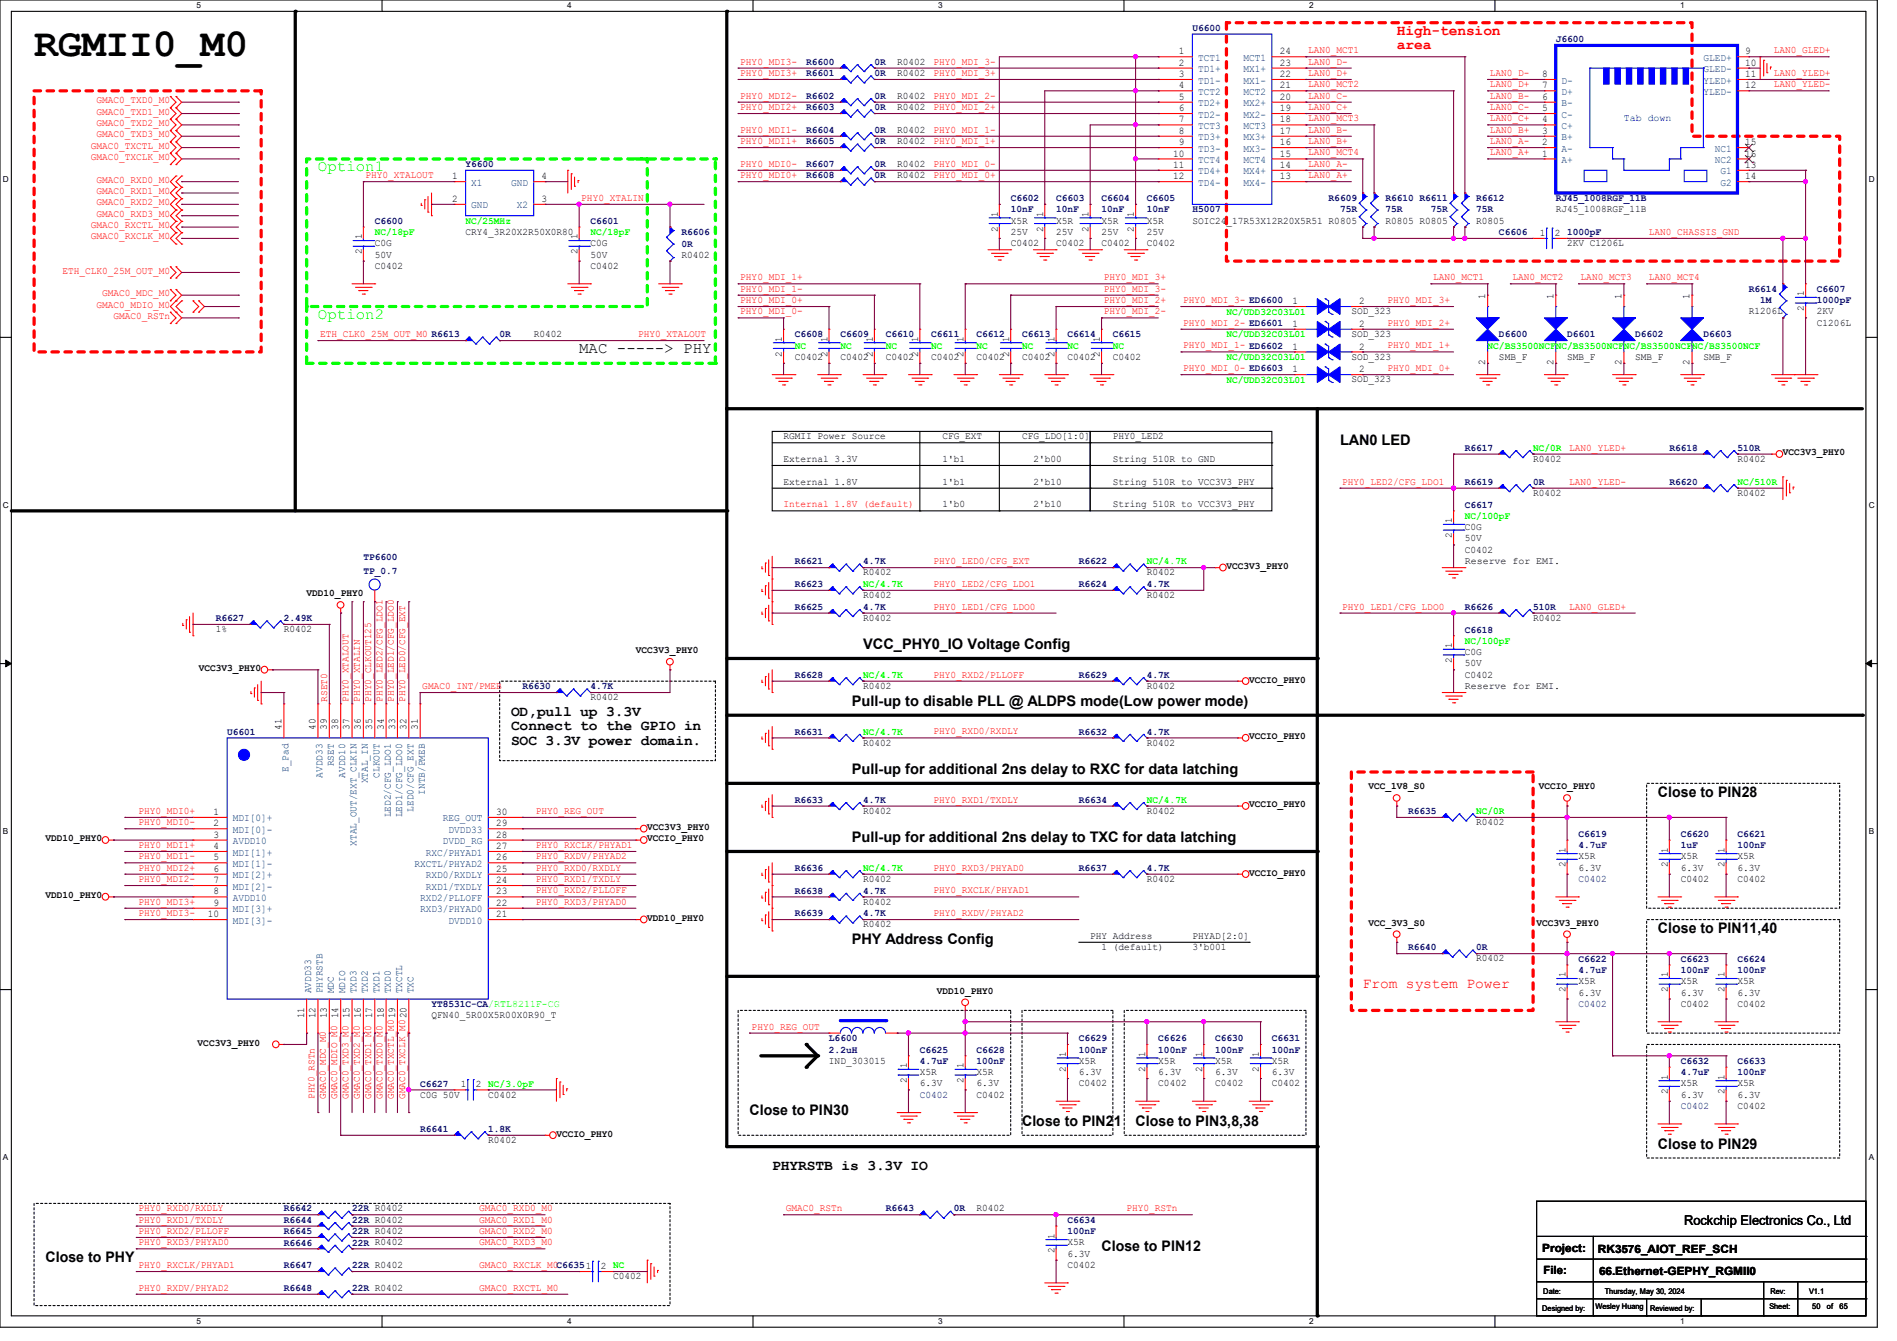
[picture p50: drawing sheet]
<svg xmlns="http://www.w3.org/2000/svg" width="297mm" height="210mm" viewBox="0 0 297 210" stroke-linecap="round" stroke-linejoin="round" font-family="sans-serif">
<defs><g id="words">
<text font-size="6.2" x="5.3" y="8.8">RGMII0_M0</text>
<g font-size="2.5" fill="#0f0">
<text x="49.8" y="26.8">Option1</text>
<text x="49.8" y="50">Option2</text>
</g>
<text font-size="2.5" x="90.7" y="55.3">MAC -----&gt; PHY</text>
<g font-size="2.3" fill="#f00">
<text x="218.7" y="5.4">High-tension</text>
<text x="218.7" y="7.7">area</text>
<text x="213.4" y="154.8">From system Power</text>
</g>
<g font-size="2.3">
<text x="209.8" y="69.7">LAN0 LED</text>
<text x="135.1" y="101.7">VCC_PHY0_IO Voltage Config</text>
<text x="80" y="112.1">OD,pull up 3.3V</text>
<text x="133.3" y="110.6">Pull-up to disable PLL @ ALDPS mode(Low power mode)</text>
<text x="80" y="114.4">Connect to the GPIO in</text>
<text x="80" y="116.7">SOC 3.3V power domain.</text>
<text x="133.3" y="121.2">Pull-up for additional 2ns delay to RXC for data latching</text>
<text x="259.6" y="124.8">Close to PIN28</text>
<text x="133.3" y="131.9">Pull-up for additional 2ns delay to TXC for data latching</text>
<text x="133.3" y="147.9">PHY Address Config</text>
<text x="259.6" y="146.1">Close to PIN11,40</text>
<text x="117.3" y="174.6">Close to PIN30</text>
<text x="160" y="176.4">Close to PIN21</text>
<text x="177.8" y="176.4">Close to PIN3,8,38</text>
<text x="259.6" y="179.9">Close to PIN29</text>
<text x="120.9" y="183.2">PHYRSTB is 3.3V IO</text>
<text x="7.1" y="197.7">Close to PHY</text>
<text x="172.5" y="195.9">Close to PIN12</text>
</g>
<text font-size="2.1" x="263.7" y="191.9">Rockchip Electronics Co., Ltd</text>
<g font-size="1.8">
<text x="241.5" y="196">Project:</text>
<text x="250.2" y="196.2">RK3576_AIOT_REF_SCH</text>
<text x="241.6" y="199.6">File:</text>
<text x="250.4" y="199.7">66.Ethernet-GEPHY_RGMII0</text>
</g>
<g font-size="1.6" fill="#000080">
<text x="186.7" y="4.8">U6600</text>
<text x="126.2" y="10.2">R6600</text>
<text x="126.2" y="11.9">R6601</text>
<text x="136.9" y="10.2">0R</text>
<text x="136.9" y="11.9">0R</text>
<text x="243.6" y="6.6">J6600</text>
<text x="126.2" y="15.5">R6602</text>
<text x="126.2" y="17.3">R6603</text>
<text x="136.9" y="15.5">0R</text>
<text x="136.9" y="17.3">0R</text>
<text x="126.2" y="22.6">R6605</text>
<text x="126.2" y="20.8">R6604</text>
<text x="136.9" y="22.6">0R</text>
<text x="136.9" y="20.8">0R</text>
<text x="72.9" y="26.2">Y6600</text>
<text x="126.2" y="26.2">R6607</text>
<text x="126.2" y="27.9">R6608</text>
<text x="136.9" y="26.2">0R</text>
<text x="136.9" y="27.9">0R</text>
<text x="58.7" y="35.1">C6600</text>
<text x="92.5" y="35.1">C6601</text>
<text x="158.2" y="31.5">C6602</text>
<text x="158.2" y="33.3">10nF</text>
<text x="165.4" y="31.5">C6603</text>
<text x="165.4" y="33.3">10nF</text>
<text x="172.5" y="31.5">C6604</text>
<text x="172.5" y="33.3">10nF</text>
<text x="179.6" y="31.5">C6605</text>
<text x="179.6" y="33.3">10nF</text>
<text x="186.7" y="33.3">H5007</text>
<text x="208" y="31.5">R6609</text>
<text x="209.8" y="33.3">75R</text>
<text x="216.9" y="31.5">R6610 R6611</text>
<text x="216.9" y="33.3">75R</text>
<text x="224" y="33.3">75R</text>
<text x="231.1" y="31.5">R6612</text>
<text x="231.1" y="33.3">75R</text>
<text x="243.6" y="31.5">RJ45_1008RGF_11B</text>
<text x="106.7" y="36.8">R6606</text>
<text x="106.7" y="38.6">0R</text>
<text x="234.7" y="36.8">C6606</text>
<text x="245.4" y="36.8">1000pF</text>
<text x="273.8" y="45.7">R6614</text>
<text x="275.6" y="47.5">1M</text>
<text x="284.5" y="45.7">C6607</text>
<text x="284.5" y="47.5">1000pF</text>
<text x="78.2" y="52.8">0R</text>
<text x="124.5" y="52.8">C6608</text>
<text x="131.6" y="52.8">C6609</text>
<text x="138.7" y="52.8">C6610</text>
<text x="145.8" y="52.8">C6611</text>
<text x="152.9" y="52.8">C6612</text>
<text x="160" y="52.8">C6613</text>
<text x="167.1" y="52.8">C6614</text>
<text x="174.2" y="52.8">C6615</text>
<text x="234.7" y="52.8">D6600</text>
<text x="245.4" y="52.8">D6601</text>
<text x="256" y="52.8">D6602</text>
<text x="266.7" y="52.8">D6603</text>
<text x="229.4" y="70.6">R6617</text>
<text x="261.4" y="70.6">R6618</text>
<text x="272" y="70.6">510R</text>
<text x="229.4" y="75.9">R6619</text>
<text x="240" y="75.9">0R</text>
<text x="261.4" y="75.9">R6620</text>
<text x="229.4" y="79.5">C6617</text>
<text x="56.9" y="87.7">TP6600</text>
<text x="56.9" y="89.8">TP_0.7</text>
<text x="124.5" y="88.4">R6621</text>
<text x="135.1" y="88.4">4.7K</text>
<text x="168.9" y="88.4">R6622</text>
<text x="124.5" y="91.9">R6623</text>
<text x="124.5" y="95.5">R6625</text>
<text x="135.1" y="95.5">4.7K</text>
<text x="168.9" y="91.9">R6624</text>
<text x="179.6" y="91.9">4.7K</text>
<text x="229.4" y="95.5">R6626</text>
<text x="240" y="95.5">510R</text>
<text x="33.8" y="97.3">R6627</text>
<text x="44.4" y="97.3">2.49K</text>
<text x="229.4" y="99.1">C6618</text>
<text x="81.8" y="107.9">R6630</text>
<text x="92.5" y="107.9">4.7K</text>
<text x="124.5" y="106.2">R6628</text>
<text x="168.9" y="106.2">R6629</text>
<text x="179.6" y="106.2">4.7K</text>
<text x="35.6" y="115.1">U6601</text>
<text x="124.5" y="115.1">R6631</text>
<text x="168.9" y="115.1">R6632</text>
<text x="179.6" y="115.1">4.7K</text>
<text x="124.5" y="125.7">R6633</text>
<text x="135.1" y="125.7">4.7K</text>
<text x="168.9" y="125.7">R6634</text>
<text x="220.5" y="127.5">R6635</text>
<text x="247.1" y="131.1">C6619</text>
<text x="263.1" y="131.1">C6620</text>
<text x="272" y="131.1">C6621</text>
<text x="124.5" y="136.4">R6636</text>
<text x="168.9" y="136.4">R6637</text>
<text x="179.6" y="136.4">4.7K</text>
<text x="247.1" y="132.8">4.7uF</text>
<text x="263.1" y="132.8">1uF</text>
<text x="272" y="132.8">100nF</text>
<text x="124.5" y="140">R6638</text>
<text x="124.5" y="143.5">R6639</text>
<text x="135.1" y="140">4.7K</text>
<text x="135.1" y="143.5">4.7K</text>
<text x="247.1" y="138.1">C0402</text>
<text x="220.5" y="148.8">R6640</text>
<text x="231.1" y="148.8">0R</text>
<text x="247.1" y="150.6">C6622</text>
<text x="247.1" y="152.4">4.7uF</text>
<text x="263.1" y="150.6">C6623</text>
<text x="263.1" y="152.4">100nF</text>
<text x="272" y="150.6">C6624</text>
<text x="272" y="152.4">100nF</text>
<text x="67.6" y="157.7">YT8531C-CA/RTL8211F-CG</text>
<text x="247.1" y="157.7">C0402</text>
<text x="129.8" y="163.1">L6600</text>
<text x="129.8" y="164.8">2.2uH</text>
<text x="144" y="164.8">C6625</text>
<text x="144" y="166.6">4.7uF</text>
<text x="152.9" y="164.8">C6628</text>
<text x="152.9" y="166.6">100nF</text>
<text x="168.9" y="163.1">C6629</text>
<text x="168.9" y="164.8">100nF</text>
<text x="181.4" y="163.1">C6626</text>
<text x="181.4" y="164.8">100nF</text>
<text x="190.2" y="163.1">C6630</text>
<text x="190.2" y="164.8">100nF</text>
<text x="199.1" y="163.1">C6631</text>
<text x="199.1" y="164.8">100nF</text>
<text x="263.1" y="166.6">C6632</text>
<text x="272" y="166.6">C6633</text>
<text x="65.8" y="170.2">C6627</text>
<text x="144" y="171.9">C0402</text>
<text x="263.1" y="168.4">4.7uF</text>
<text x="263.1" y="173.7">C0402</text>
<text x="272" y="168.4">100nF</text>
<text x="65.8" y="177.3">R6641</text>
<text x="76.5" y="177.3">1.8K</text>
<text x="44.4" y="191.5">R6644</text>
<text x="44.4" y="189.7">R6642</text>
<text x="55.1" y="191.5">22R R0402</text>
<text x="55.1" y="189.7">22R R0402</text>
<text x="138.7" y="189.7">R6643</text>
<text x="149.3" y="189.7">0R</text>
<text x="167.1" y="191.5">C6634</text>
<text x="44.4" y="193.3">R6645</text>
<text x="44.4" y="195.1">R6646</text>
<text x="55.1" y="193.3">22R R0402</text>
<text x="55.1" y="195.1">22R R0402</text>
<text x="167.1" y="193.3">100nF</text>
<text x="44.4" y="202.2">R6648</text>
<text x="44.4" y="198.6">R6647</text>
<text x="55.1" y="202.2">22R R0402</text>
<text x="55.1" y="198.6">22R R0402</text>
</g>
<g font-size="1.6" fill="#f00">
<text x="115.9" y="10.1">PHY0_MDI3-</text>
<text x="115.9" y="11.9">PHY0_MDI3+</text>
<text x="146.1" y="10.1">PHY0_MDI_3-</text>
<text x="146.1" y="11.9">PHY0_MDI_3+</text>
<text x="204.8" y="8.3">LAN0_MCT1</text>
<text x="204.8" y="10.1">LAN0_D-</text>
<text x="204.8" y="11.9">LAN0_D+</text>
<text x="233.3" y="11.9">LAN0_D-</text>
<text x="277.7" y="8.3">LAN0_GLED+</text>
<text x="277.7" y="11.9">LAN0_YLED+</text>
<text x="15.1" y="16.2">GMAC0_TXD0_M0</text>
<text x="15.1" y="17.9">GMAC0_TXD1_M0</text>
<text x="115.9" y="15.5">PHY0_MDI2-</text>
<text x="115.9" y="17.2">PHY0_MDI2+</text>
<text x="146.1" y="15.5">PHY0_MDI_2-</text>
<text x="146.1" y="17.2">PHY0_MDI_2+</text>
<text x="204.8" y="13.7">LAN0_MCT2</text>
<text x="204.8" y="15.5">LAN0_C-</text>
<text x="204.8" y="17.2">LAN0_C+</text>
<text x="233.3" y="13.7">LAN0_D+</text>
<text x="233.3" y="15.5">LAN0_B-</text>
<text x="233.3" y="17.2">LAN0_C-</text>
<text x="277.7" y="13.7">LAN0_YLED-</text>
<text x="14.2" y="23.3">GMAC0_TXCTL_M0</text>
<text x="15.1" y="19.7">GMAC0_TXD2_M0</text>
<text x="15.1" y="21.5">GMAC0_TXD3_M0</text>
<text x="115.9" y="20.8">PHY0_MDI1-</text>
<text x="115.9" y="22.6">PHY0_MDI1+</text>
<text x="146.1" y="20.8">PHY0_MDI_1-</text>
<text x="146.1" y="22.6">PHY0_MDI_1+</text>
<text x="204.8" y="19">LAN0_MCT3</text>
<text x="204.8" y="20.8">LAN0_B-</text>
<text x="204.8" y="22.6">LAN0_B+</text>
<text x="233.3" y="19">LAN0_C+</text>
<text x="233.3" y="20.8">LAN0_B+</text>
<text x="233.3" y="22.6">LAN0_A-</text>
<text x="14.2" y="25.1">GMAC0_TXCLK_M0</text>
<text x="15.1" y="28.6">GMAC0_RXD0_M0</text>
<text x="57.2" y="27.9">PHY0_XTALOUT</text>
<text x="115.9" y="26.1">PHY0_MDI0-</text>
<text x="115.9" y="27.9">PHY0_MDI0+</text>
<text x="146.1" y="26.1">PHY0_MDI_0-</text>
<text x="146.1" y="27.9">PHY0_MDI_0+</text>
<text x="204.8" y="24.3">LAN0_MCT4</text>
<text x="204.8" y="26.1">LAN0_A-</text>
<text x="204.8" y="27.9">LAN0_A+</text>
<text x="233.3" y="24.3">LAN0_A+</text>
<text x="14.2" y="35.7">GMAC0_RXCTL_M0</text>
<text x="15.1" y="30.4">GMAC0_RXD1_M0</text>
<text x="15.1" y="32.2">GMAC0_RXD2_M0</text>
<text x="15.1" y="34">GMAC0_RXD3_M0</text>
<text x="91" y="31.5">PHY0_XTALIN</text>
<text x="14.2" y="37.5">GMAC0_RXCLK_M0</text>
<text x="258.1" y="36.8">LAN0_CHASSIS_GND</text>
<text x="9.8" y="42.8">ETH_CLK0_25M_OUT_M0</text>
<text x="16" y="46.4">GMAC0_MDC_M0</text>
<text x="115.9" y="43.9">PHY0_MDI_1+</text>
<text x="115.9" y="45.7">PHY0_MDI_1-</text>
<text x="115.9" y="47.5">PHY0_MDI_0+</text>
<text x="172.8" y="43.9">PHY0_MDI_3+</text>
<text x="172.8" y="45.7">PHY0_MDI_3-</text>
<text x="172.8" y="47.5">PHY0_MDI_2+</text>
<text x="185.2" y="47.5">PHY0_MDI_3- ED6600</text>
<text x="217.3" y="47.5">PHY0_MDI_3+</text>
<text x="224.4" y="43.9">LAN0_MCT1</text>
<text x="236.8" y="43.9">LAN0_MCT2</text>
<text x="247.5" y="43.9">LAN0_MCT3</text>
<text x="258.1" y="43.9">LAN0_MCT4</text>
<text x="15.1" y="48.2">GMAC0_MDIO_M0</text>
<text x="17.8" y="50">GMAC0_RSTn</text>
<text x="50.1" y="52.8">ETH_CLK0_25M_OUT_M0 R6613</text>
<text x="99.9" y="52.8">PHY0_XTALOUT</text>
<text x="115.9" y="49.2">PHY0_MDI_0-</text>
<text x="172.8" y="49.2">PHY0_MDI_2-</text>
<text x="185.2" y="51">PHY0_MDI_2- ED6601</text>
<text x="217.3" y="51">PHY0_MDI_2+</text>
<text x="185.2" y="54.6">PHY0_MDI_1- ED6602</text>
<text x="185.2" y="58.1">PHY0_MDI_0- ED6603</text>
<text x="217.3" y="54.6">PHY0_MDI_1+</text>
<text x="217.3" y="58.1">PHY0_MDI_0+</text>
<text x="245.7" y="70.6">LAN0_YLED+</text>
<text x="210.1" y="75.9">PHY0_LED2/CFG_LDO1</text>
<text x="245.7" y="75.9">LAN0_YLED-</text>
<text x="122.7" y="79.5">Internal 1.8V (default)</text>
<text x="146.1" y="88.3">PHY0_LED0/CFG_EXT</text>
<text x="146.1" y="91.9">PHY0_LED2/CFG_LDO1</text>
<text x="146.1" y="95.5">PHY0_LED1/CFG_LDO0</text>
<text x="210.1" y="95.5">PHY0_LED1/CFG_LDO0</text>
<text x="245.7" y="95.5">LAN0_GLED+</text>
<text x="66.1" y="107.9">GMAC0_INT/PMEB</text>
<text x="146.1" y="106.1">PHY0_RXD2/PLLOFF</text>
<text x="51.2" y="109.9" transform="rotate(-90 51.2 109.9)">RSET0</text>
<text x="54.6" y="109.9" transform="rotate(-90 54.6 109.9)">PHY0_XTALOUT</text>
<text x="56.3" y="109.9" transform="rotate(-90 56.3 109.9)">PHY0_XTALIN</text>
<text x="58.1" y="109.9" transform="rotate(-90 58.1 109.9)">PHY0_CLKOUT125</text>
<text x="59.9" y="109.9" transform="rotate(-90 59.9 109.9)">PHY0_LED2/CFG_LDO1</text>
<text x="61.7" y="109.9" transform="rotate(-90 61.7 109.9)">PHY0_LED1/CFG_LDO0</text>
<text x="63.5" y="109.9" transform="rotate(-90 63.5 109.9)">PHY0_LED0/CFG_EXT</text>
<text x="146.1" y="115">PHY0_RXD0/RXDLY</text>
<text x="146.1" y="125.7">PHY0_RXD1/TXDLY</text>
<text x="21.7" y="129.2">PHY0_MDI0-</text>
<text x="21.7" y="127.5">PHY0_MDI0+</text>
<text x="83.9" y="127.5">PHY0_REG_OUT</text>
<text x="21.7" y="136.4">PHY0_MDI2+</text>
<text x="21.7" y="134.6">PHY0_MDI1-</text>
<text x="21.7" y="132.8">PHY0_MDI1+</text>
<text x="83.9" y="136.4">PHY0_RXD0/RXDLY</text>
<text x="83.9" y="134.6">PHY0_RXDV/PHYAD2</text>
<text x="83.9" y="132.8">PHY0_RXCLK/PHYAD1</text>
<text x="146.1" y="136.4">PHY0_RXD3/PHYAD0</text>
<text x="21.7" y="143.5">PHY0_MDI3-</text>
<text x="21.7" y="141.7">PHY0_MDI3+</text>
<text x="21.7" y="138.1">PHY0_MDI2-</text>
<text x="83.9" y="141.7">PHY0_RXD3/PHYAD0</text>
<text x="83.9" y="138.1">PHY0_RXD1/TXDLY</text>
<text x="83.9" y="139.9">PHY0_RXD2/PLLOFF</text>
<text x="146.1" y="139.9">PHY0_RXCLK/PHYAD1</text>
<text x="146.1" y="143.5">PHY0_RXDV/PHYAD2</text>
<text x="117.7" y="161.2">PHY0_REG_OUT</text>
<text x="49.2" y="172.1" transform="rotate(-90 49.2 172.1)">PHY0_RSTn</text>
<text x="51" y="172.1" transform="rotate(-90 51 172.1)">GMAC0_MDC_M0</text>
<text x="52.8" y="172.1" transform="rotate(-90 52.8 172.1)">GMAC0_MDIO_M0</text>
<text x="54.6" y="172.1" transform="rotate(-90 54.6 172.1)">GMAC0_TXD3_M0</text>
<text x="56.3" y="172.1" transform="rotate(-90 56.3 172.1)">GMAC0_TXD2_M0</text>
<text x="58.1" y="172.1" transform="rotate(-90 58.1 172.1)">GMAC0_TXD1_M0</text>
<text x="59.9" y="172.1" transform="rotate(-90 59.9 172.1)">GMAC0_TXD0_M0</text>
<text x="61.7" y="172.1" transform="rotate(-90 61.7 172.1)">GMAC0_TXCTL_M019</text>
<text x="63.5" y="172.1" transform="rotate(-90 63.5 172.1)">GMAC0_TXCLK_M020</text>
<text x="21.7" y="191.5">PHY0_RXD1/TXDLY</text>
<text x="21.7" y="189.7">PHY0_RXD0/RXDLY</text>
<text x="75" y="191.5">GMAC0_RXD1_M0</text>
<text x="75" y="189.7">GMAC0_RXD0_M0</text>
<text x="123" y="189.7">GMAC0_RSTn</text>
<text x="176.4" y="189.7">PHY0_RSTn</text>
<text x="21.7" y="195">PHY0_RXD3/PHYAD0</text>
<text x="21.7" y="193.2">PHY0_RXD2/PLLOFF</text>
<text x="75" y="193.2">GMAC0_RXD2_M0</text>
<text x="75" y="195">GMAC0_RXD3_M0</text>
<text x="21.7" y="202.1">PHY0_RXDV/PHYAD2</text>
<text x="21.7" y="198.6">PHY0_RXCLK/PHYAD1</text>
<text x="75" y="198.6">GMAC0_RXCLK_M0C66351</text>
<text x="75" y="202.1">GMAC0_RXCTL_M0</text>
</g>
<g font-size="1.6">
<text x="140.5" y="10.1">R0402</text>
<text x="140.5" y="11.9">R0402</text>
<text x="184.6" y="10.3">2</text>
<text x="184.6" y="8.5">1</text>
<text x="200.4" y="8.5">24</text>
<text x="200.4" y="10.3">23</text>
<text x="273.3" y="8.5">9</text>
<text x="273.3" y="10.3">10</text>
<text x="140.5" y="15.5">R0402</text>
<text x="140.5" y="17.2">R0402</text>
<text x="184.6" y="17.4">6</text>
<text x="184.6" y="15.6">5</text>
<text x="184.6" y="13.8">4</text>
<text x="184.6" y="12.1">3</text>
<text x="200.4" y="12.1">22</text>
<text x="200.4" y="13.8">21</text>
<text x="200.4" y="15.6">20</text>
<text x="200.4" y="17.4">19</text>
<text x="241.5" y="15.6">6</text>
<text x="241.5" y="17.4">5</text>
<text x="241.5" y="13.8">7</text>
<text x="241.5" y="12.1">8</text>
<text x="273.3" y="12.1">11</text>
<text x="273.3" y="13.8">12</text>
<text x="140.5" y="22.6">R0402</text>
<text x="140.5" y="20.8">R0402</text>
<text x="184.6" y="22.7">9</text>
<text x="184.6" y="21">8</text>
<text x="184.6" y="19.2">7</text>
<text x="200.4" y="19.2">18</text>
<text x="200.4" y="21">17</text>
<text x="200.4" y="22.7">16</text>
<text x="241.5" y="22.7">2</text>
<text x="241.5" y="21">3</text>
<text x="241.5" y="19.2">4</text>
<text x="273.3" y="22.7">15</text>
<text x="70.8" y="28.1">1</text>
<text x="84.8" y="28.1">4</text>
<text x="140.5" y="26.1">R0402</text>
<text x="140.5" y="27.9">R0402</text>
<text x="183.7" y="28.1">12</text>
<text x="183.7" y="26.3">11</text>
<text x="183.7" y="24.5">10</text>
<text x="200.4" y="24.5">15</text>
<text x="200.4" y="26.3">14</text>
<text x="200.4" y="28.1">13</text>
<text x="241.5" y="24.5">1</text>
<text x="273.3" y="26.3">13</text>
<text x="273.3" y="28.1">14</text>
<text x="273.3" y="24.5">16</text>
<text x="70.8" y="31.6">2</text>
<text x="84.8" y="31.6">3</text>
<text x="156.2" y="34" transform="rotate(-90 156.2 34)">1</text>
<text x="158.2" y="35">X5R</text>
<text x="163.3" y="34" transform="rotate(-90 163.3 34)">1</text>
<text x="165.4" y="35">X5R</text>
<text x="170.4" y="34" transform="rotate(-90 170.4 34)">1</text>
<text x="172.5" y="35">X5R</text>
<text x="177.5" y="34" transform="rotate(-90 177.5 34)">1</text>
<text x="179.6" y="35">X5R</text>
<text x="186.7" y="35">SOIC24_17R53X12R20X5R51 R0805</text>
<text x="216.9" y="35">R0805 R0805</text>
<text x="231.1" y="35">R0805</text>
<text x="243.6" y="33.2">RJ45_1008RGF_11B</text>
<text x="56.6" y="39.8" transform="rotate(-90 56.6 39.8)">2</text>
<text x="56.6" y="37.5" transform="rotate(-90 56.6 37.5)">1</text>
<text x="58.7" y="38.6">C0G</text>
<text x="58.7" y="40.3">50V</text>
<text x="72.9" y="36.8">CRY4_3R20X2R50X0R80</text>
<text x="90.4" y="39.8" transform="rotate(-90 90.4 39.8)">2</text>
<text x="90.4" y="37.5" transform="rotate(-90 90.4 37.5)">1</text>
<text x="92.5" y="38.6">C0G</text>
<text x="92.5" y="40.3">50V</text>
<text x="106.7" y="40.3">R0402</text>
<text x="156.2" y="36.3" transform="rotate(-90 156.2 36.3)">2</text>
<text x="158.2" y="38.6">C0402</text>
<text x="158.2" y="36.8">25V</text>
<text x="163.3" y="36.3" transform="rotate(-90 163.3 36.3)">2</text>
<text x="165.4" y="38.6">C0402</text>
<text x="165.4" y="36.8">25V</text>
<text x="170.4" y="36.3" transform="rotate(-90 170.4 36.3)">2</text>
<text x="172.5" y="38.6">C0402</text>
<text x="172.5" y="36.8">25V</text>
<text x="177.5" y="36.3" transform="rotate(-90 177.5 36.3)">2</text>
<text x="179.6" y="38.6">C0402</text>
<text x="179.6" y="36.8">25V</text>
<text x="241.1" y="37">1</text>
<text x="243.4" y="37">2</text>
<text x="245.4" y="38.6">2KV C1206L</text>
<text x="58.7" y="42.1">C0402</text>
<text x="92.5" y="42.1">C0402</text>
<text x="202.4" y="47.6">1</text>
<text x="212.8" y="47.6">2</text>
<text x="232.5" y="46.8" transform="rotate(-90 232.5 46.8)">1</text>
<text x="243.2" y="46.8" transform="rotate(-90 243.2 46.8)">1</text>
<text x="253.9" y="46.8" transform="rotate(-90 253.9 46.8)">1</text>
<text x="264.5" y="46.8" transform="rotate(-90 264.5 46.8)">1</text>
<text x="282.4" y="46.4" transform="rotate(-90 282.4 46.4)">1</text>
<text x="83.6" y="52.8">R0402</text>
<text x="122.4" y="53.5" transform="rotate(-90 122.4 53.5)">1</text>
<text x="129.5" y="53.5" transform="rotate(-90 129.5 53.5)">1</text>
<text x="136.6" y="53.5" transform="rotate(-90 136.6 53.5)">1</text>
<text x="143.8" y="53.5" transform="rotate(-90 143.8 53.5)">1</text>
<text x="150.9" y="53.5" transform="rotate(-90 150.9 53.5)">1</text>
<text x="158" y="53.5" transform="rotate(-90 158 53.5)">1</text>
<text x="165.1" y="53.5" transform="rotate(-90 165.1 53.5)">1</text>
<text x="172.2" y="53.5" transform="rotate(-90 172.2 53.5)">1</text>
<text x="202.4" y="51.2">1</text>
<text x="211.6" y="49.2">SOD_323</text>
<text x="211.6" y="52.8">SOD_323</text>
<text x="212.8" y="51.2">2</text>
<text x="273.8" y="49.2">R1206L</text>
<text x="282.4" y="48.7" transform="rotate(-90 282.4 48.7)">2</text>
<text x="284.5" y="51">C1206L</text>
<text x="284.5" y="49.2">2KV</text>
<text x="122.4" y="55.8" transform="rotate(-90 122.4 55.8)">2</text>
<text x="124.5" y="56.3">C0402</text>
<text x="129.5" y="55.8" transform="rotate(-90 129.5 55.8)">2</text>
<text x="131.6" y="56.3">C0402</text>
<text x="136.6" y="55.8" transform="rotate(-90 136.6 55.8)">2</text>
<text x="138.7" y="56.3">C0402</text>
<text x="143.8" y="55.8" transform="rotate(-90 143.8 55.8)">2</text>
<text x="145.8" y="56.3">C0402</text>
<text x="150.9" y="55.8" transform="rotate(-90 150.9 55.8)">2</text>
<text x="152.9" y="56.3">C0402</text>
<text x="158" y="55.8" transform="rotate(-90 158 55.8)">2</text>
<text x="160" y="56.3">C0402</text>
<text x="165.1" y="55.8" transform="rotate(-90 165.1 55.8)">2</text>
<text x="167.1" y="56.3">C0402</text>
<text x="172.2" y="55.8" transform="rotate(-90 172.2 55.8)">2</text>
<text x="174.2" y="56.3">C0402</text>
<text x="202.4" y="58.3">1</text>
<text x="202.4" y="54.7">1</text>
<text x="211.6" y="59.9">SOD_323</text>
<text x="211.6" y="56.3">SOD_323</text>
<text x="212.8" y="58.3">2</text>
<text x="212.8" y="54.7">2</text>
<text x="232.5" y="57.2" transform="rotate(-90 232.5 57.2)">2</text>
<text x="234.7" y="56.3">SMB_F</text>
<text x="243.2" y="57.2" transform="rotate(-90 243.2 57.2)">2</text>
<text x="245.4" y="56.3">SMB_F</text>
<text x="253.9" y="57.2" transform="rotate(-90 253.9 57.2)">2</text>
<text x="256" y="56.3">SMB_F</text>
<text x="264.5" y="57.2" transform="rotate(-90 264.5 57.2)">2</text>
<text x="266.7" y="56.3">SMB_F</text>
<text x="122.7" y="68.8">RGMII Power Source</text>
<text x="147.6" y="68.8">CFG_EXT</text>
<text x="160" y="68.8">CFG_LDO[1:0]</text>
<text x="174.2" y="68.8">PHY0_LED2</text>
<text x="279.1" y="71.3">VCC3V3_PHY0</text>
<text x="122.7" y="75.9">External 1.8V</text>
<text x="122.7" y="72.3">External 3.3V</text>
<text x="147.6" y="75.9">1'b1</text>
<text x="147.6" y="72.3">1'b1</text>
<text x="161.8" y="72.3">2'b00</text>
<text x="161.8" y="75.9">2'b10</text>
<text x="174.2" y="72.3">String 510R to GND</text>
<text x="174.2" y="75.9">String 510R to VCC3V3_PHY</text>
<text x="240" y="77.7">R0402</text>
<text x="240" y="72.3">R0402</text>
<text x="272" y="77.7">R0402</text>
<text x="272" y="72.3">R0402</text>
<text x="147.6" y="79.5">1'b0</text>
<text x="161.8" y="79.5">2'b10</text>
<text x="174.2" y="79.5">String 510R to VCC3V3_PHY</text>
<text x="227.3" y="82" transform="rotate(-90 227.3 82)">1</text>
<text x="229.4" y="83">C0G</text>
<text x="192" y="89.1">VCC3V3_PHY0</text>
<text x="227.3" y="84.3" transform="rotate(-90 227.3 84.3)">2</text>
<text x="229.4" y="86.6">C0402</text>
<text x="229.4" y="84.8">50V</text>
<text x="229.4" y="88.3">Reserve for EMI.</text>
<text x="48" y="93.4">VDD10_PHY0</text>
<text x="135.1" y="93.7">R0402</text>
<text x="135.1" y="90.1">R0402</text>
<text x="179.6" y="93.7">R0402</text>
<text x="179.6" y="90.1">R0402</text>
<text x="33.8" y="99">1%</text>
<text x="44.4" y="99">R0402</text>
<text x="135.1" y="97.2">R0402</text>
<text x="227.3" y="101.5" transform="rotate(-90 227.3 101.5)">1</text>
<text x="240" y="97.2">R0402</text>
<text x="31.1" y="105.1">VCC3V3_PHY0</text>
<text x="99.6" y="102.3">VCC3V3_PHY0</text>
<text x="135.1" y="107.9">R0402</text>
<text x="179.6" y="107.9">R0402</text>
<text x="195.6" y="106.9">VCCIO_PHY0</text>
<text x="227.3" y="103.8" transform="rotate(-90 227.3 103.8)">2</text>
<text x="229.4" y="106.1">C0402</text>
<text x="229.4" y="102.6">C0G</text>
<text x="229.4" y="104.3">50V</text>
<text x="229.4" y="107.9">Reserve for EMI.</text>
<text x="92.5" y="109.7">R0402</text>
<text x="44.1" y="114.3" transform="rotate(-90 44.1 114.3)">41</text>
<text x="49.4" y="114.3" transform="rotate(-90 49.4 114.3)">40</text>
<text x="51.2" y="114.3" transform="rotate(-90 51.2 114.3)">39</text>
<text x="53" y="114.3" transform="rotate(-90 53 114.3)">38</text>
<text x="54.7" y="114.3" transform="rotate(-90 54.7 114.3)">37</text>
<text x="56.5" y="114.3" transform="rotate(-90 56.5 114.3)">36</text>
<text x="58.3" y="114.3" transform="rotate(-90 58.3 114.3)">35</text>
<text x="60.1" y="114.3" transform="rotate(-90 60.1 114.3)">34</text>
<text x="61.8" y="114.3" transform="rotate(-90 61.8 114.3)">33</text>
<text x="63.6" y="114.3" transform="rotate(-90 63.6 114.3)">32</text>
<text x="65.4" y="114.3" transform="rotate(-90 65.4 114.3)">31</text>
<text x="135.1" y="116.8">R0402</text>
<text x="179.6" y="116.8">R0402</text>
<text x="195.6" y="115.8">VCCIO_PHY0</text>
<text x="214.2" y="123.6">VCC_1V8_S0</text>
<text x="240.9" y="123.6">VCCIO_PHY0</text>
<text x="7.1" y="131.8">VDD10_PHY0</text>
<text x="33.4" y="127.6">1</text>
<text x="33.4" y="129.4">2</text>
<text x="33.4" y="131.2">3</text>
<text x="77.7" y="131.2">28</text>
<text x="77.7" y="129.4">29</text>
<text x="77.7" y="127.6">30</text>
<text x="101.3" y="130">VCC3V3_PHY0</text>
<text x="101.3" y="131.8">VCCIO_PHY0</text>
<text x="135.1" y="127.5">R0402</text>
<text x="179.6" y="127.5">R0402</text>
<text x="195.6" y="126.4">VCCIO_PHY0</text>
<text x="231.1" y="129.2">R0402</text>
<text x="33.4" y="133">4</text>
<text x="33.4" y="134.7">5</text>
<text x="33.4" y="136.5">6</text>
<text x="77.7" y="136.5">25</text>
<text x="77.7" y="134.7">26</text>
<text x="77.7" y="133">27</text>
<text x="195.6" y="137.1">VCCIO_PHY0</text>
<text x="245.1" y="135.8" transform="rotate(-90 245.1 135.8)">2</text>
<text x="245.1" y="133.5" transform="rotate(-90 245.1 133.5)">1</text>
<text x="247.1" y="134.6">X5R</text>
<text x="247.1" y="136.4">6.3V</text>
<text x="261.1" y="135.8" transform="rotate(-90 261.1 135.8)">2</text>
<text x="261.1" y="133.5" transform="rotate(-90 261.1 133.5)">1</text>
<text x="263.1" y="134.6">X5R</text>
<text x="263.1" y="136.4">6.3V</text>
<text x="270" y="135.8" transform="rotate(-90 270 135.8)">2</text>
<text x="270" y="133.5" transform="rotate(-90 270 133.5)">1</text>
<text x="272" y="134.6">X5R</text>
<text x="272" y="136.4">6.3V</text>
<text x="7.1" y="140.7">VDD10_PHY0</text>
<text x="32.6" y="143.6">10</text>
<text x="33.4" y="138.3">7</text>
<text x="33.4" y="140.1">8</text>
<text x="33.4" y="141.9">9</text>
<text x="77.7" y="143.6">21</text>
<text x="77.7" y="141.9">22</text>
<text x="77.7" y="140.1">23</text>
<text x="77.7" y="138.3">24</text>
<text x="135.1" y="141.7">R0402</text>
<text x="135.1" y="138.1">R0402</text>
<text x="179.6" y="138.1">R0402</text>
<text x="263.1" y="138.1">C0402</text>
<text x="272" y="138.1">C0402</text>
<text x="101.3" y="144.2">VDD10_PHY0</text>
<text x="135.1" y="145.2">R0402</text>
<text x="170.7" y="147">PHY Address</text>
<text x="172.5" y="148.8">1 (default)</text>
<text x="186.7" y="148.8">3'b001</text>
<text x="186.7" y="147">PHYAD[2:0]</text>
<text x="214.2" y="144.9">VCC_3V3_S0</text>
<text x="240.6" y="144.9">VCC3V3_PHY0</text>
<text x="146.7" y="155.6">VDD10_PHY0</text>
<text x="231.1" y="150.6">R0402</text>
<text x="245.1" y="155.4" transform="rotate(-90 245.1 155.4)">2</text>
<text x="245.1" y="153.1" transform="rotate(-90 245.1 153.1)">1</text>
<text x="247.1" y="154.1">X5R</text>
<text x="247.1" y="155.9">6.3V</text>
<text x="261.1" y="155.4" transform="rotate(-90 261.1 155.4)">2</text>
<text x="261.1" y="153.1" transform="rotate(-90 261.1 153.1)">1</text>
<text x="263.1" y="154.1">X5R</text>
<text x="263.1" y="155.9">6.3V</text>
<text x="270" y="155.4" transform="rotate(-90 270 155.4)">2</text>
<text x="270" y="153.1" transform="rotate(-90 270 153.1)">1</text>
<text x="272" y="154.1">X5R</text>
<text x="272" y="155.9">6.3V</text>
<text x="47.6" y="159.5" transform="rotate(-90 47.6 159.5)">11</text>
<text x="49.4" y="159.5" transform="rotate(-90 49.4 159.5)">12</text>
<text x="51.2" y="159.5" transform="rotate(-90 51.2 159.5)">13</text>
<text x="53" y="159.5" transform="rotate(-90 53 159.5)">14</text>
<text x="54.7" y="159.5" transform="rotate(-90 54.7 159.5)">15</text>
<text x="56.5" y="159.5" transform="rotate(-90 56.5 159.5)">16</text>
<text x="58.3" y="159.5" transform="rotate(-90 58.3 159.5)">17</text>
<text x="60.1" y="159.5" transform="rotate(-90 60.1 159.5)">18</text>
<text x="67.6" y="159.5">QFN40_5R00X5R00X0R90_T</text>
<text x="263.1" y="157.7">C0402</text>
<text x="272" y="157.7">C0402</text>
<text x="30.9" y="163.8">VCC3V3_PHY0</text>
<text x="129.8" y="166.6">IND_303015</text>
<text x="142" y="167.3" transform="rotate(-90 142 167.3)">1</text>
<text x="150.9" y="167.3" transform="rotate(-90 150.9 167.3)">1</text>
<text x="166.9" y="167.9" transform="rotate(-90 166.9 167.9)">2</text>
<text x="166.9" y="165.5" transform="rotate(-90 166.9 165.5)">1</text>
<text x="168.9" y="166.6">X5R</text>
<text x="179.3" y="167.9" transform="rotate(-90 179.3 167.9)">2</text>
<text x="179.3" y="165.5" transform="rotate(-90 179.3 165.5)">1</text>
<text x="181.4" y="166.6">X5R</text>
<text x="188.2" y="167.9" transform="rotate(-90 188.2 167.9)">2</text>
<text x="188.2" y="165.5" transform="rotate(-90 188.2 165.5)">1</text>
<text x="190.2" y="166.6">X5R</text>
<text x="197.1" y="167.9" transform="rotate(-90 197.1 167.9)">2</text>
<text x="197.1" y="165.5" transform="rotate(-90 197.1 165.5)">1</text>
<text x="199.1" y="166.6">X5R</text>
<text x="65.8" y="171.9">C0G 50V</text>
<text x="72.2" y="170.3">1</text>
<text x="74.5" y="170.3">2 NC/3.0pF</text>
<text x="76.5" y="171.9">C0402</text>
<text x="142" y="169.6" transform="rotate(-90 142 169.6)">2</text>
<text x="144" y="168.4">X5R</text>
<text x="144" y="170.1">6.3V</text>
<text x="150.9" y="169.6" transform="rotate(-90 150.9 169.6)">2</text>
<text x="152.9" y="171.9">C0402</text>
<text x="152.9" y="168.4">X5R</text>
<text x="152.9" y="170.1">6.3V</text>
<text x="168.9" y="170.1">C0402</text>
<text x="168.9" y="168.4">6.3V</text>
<text x="181.4" y="170.1">C0402</text>
<text x="181.4" y="168.4">6.3V</text>
<text x="190.2" y="170.1">C0402</text>
<text x="190.2" y="168.4">6.3V</text>
<text x="199.1" y="170.1">C0402</text>
<text x="199.1" y="168.4">6.3V</text>
<text x="261.1" y="171.4" transform="rotate(-90 261.1 171.4)">2</text>
<text x="261.1" y="169.1" transform="rotate(-90 261.1 169.1)">1</text>
<text x="263.1" y="170.1">X5R</text>
<text x="263.1" y="171.9">6.3V</text>
<text x="270" y="171.4" transform="rotate(-90 270 171.4)">2</text>
<text x="270" y="169.1" transform="rotate(-90 270 169.1)">1</text>
<text x="272" y="173.7">C0402</text>
<text x="272" y="170.1">X5R</text>
<text x="272" y="171.9">6.3V</text>
<text x="76.5" y="179">R0402</text>
<text x="87.1" y="178">VCCIO_PHY0</text>
<text x="152.9" y="189.7">R0402</text>
<text x="165.1" y="196.3" transform="rotate(-90 165.1 196.3)">2</text>
<text x="165.1" y="194" transform="rotate(-90 165.1 194)">1</text>
<text x="167.1" y="195">X5R</text>
<text x="167.1" y="196.8">6.3V</text>
<text x="94.1" y="198.8">2 NC</text>
<text x="96" y="200.4">C0402</text>
<text x="167.1" y="198.6">C0402</text>
</g>
<g font-size="1.6" fill="#004080">
<text x="187.6" y="11.3">TD1+</text>
<text x="187.6" y="9.5">TCT1</text>
<text x="194.7" y="9.5">MCT1</text>
<text x="194.7" y="11.3">MX1+</text>
<text x="266.7" y="9.5">GLED+</text>
<text x="266.7" y="11.3">GLED-</text>
<text x="187.6" y="16.6">TD2+</text>
<text x="187.6" y="14.9">TCT2</text>
<text x="187.6" y="13.1">TD1-</text>
<text x="194.7" y="13.1">MX1-</text>
<text x="194.7" y="14.9">MCT2</text>
<text x="194.7" y="16.6">MX2+</text>
<text x="244.5" y="16.6">B-</text>
<text x="244.5" y="14.9">D+</text>
<text x="244.5" y="13.1">D-</text>
<text x="266.7" y="13.1">YLED+</text>
<text x="266.7" y="14.9">YLED-</text>
<text x="187.6" y="23.7">TD3-</text>
<text x="187.6" y="22">TD3+</text>
<text x="187.6" y="20.2">TCT3</text>
<text x="187.6" y="18.4">TD2-</text>
<text x="194.7" y="18.4">MX2-</text>
<text x="194.7" y="20.2">MCT3</text>
<text x="194.7" y="22">MX3+</text>
<text x="194.7" y="23.7">MX3-</text>
<text x="244.5" y="23.7">A-</text>
<text x="244.5" y="22">B+</text>
<text x="244.5" y="20.2">C+</text>
<text x="244.5" y="18.4">C-</text>
<text x="268.5" y="23.7">NC1</text>
<text x="73.8" y="29.1">X1</text>
<text x="80" y="29.1">GND</text>
<text x="187.6" y="29.1">TD4-</text>
<text x="187.6" y="27.3">TD4+</text>
<text x="187.6" y="25.5">TCT4</text>
<text x="194.7" y="25.5">MCT4</text>
<text x="194.7" y="27.3">MX4+</text>
<text x="194.7" y="29.1">MX4-</text>
<text x="244.5" y="25.5">A+</text>
<text x="268.5" y="25.5">NC2</text>
<text x="269.4" y="27.3">G1</text>
<text x="269.4" y="29.1">G2</text>
<text x="73.8" y="32.6">GND</text>
<text x="80.9" y="32.6">X2</text>
<text x="45.2" y="120.9" transform="rotate(-90 45.2 120.9)">E_Pad</text>
<text x="50.5" y="121.8" transform="rotate(-90 50.5 121.8)">AVDD33</text>
<text x="52.3" y="120" transform="rotate(-90 52.3 120)">RSET</text>
<text x="54.1" y="121.8" transform="rotate(-90 54.1 121.8)">AVDD10</text>
<text x="57.6" y="122.7" transform="rotate(-90 57.6 122.7)">XTAL_IN</text>
<text x="59.4" y="121.8" transform="rotate(-90 59.4 121.8)">CLKOUT</text>
<text x="66.5" y="124.5" transform="rotate(-90 66.5 124.5)">INTB/PMEB</text>
<text x="36.4" y="128.7">MDI[0]+</text>
<text x="36.4" y="130.4">MDI[0]-</text>
<text x="61.2" y="128" transform="rotate(-90 61.2 128)">LED2/CFG_LDO1</text>
<text x="63" y="128" transform="rotate(-90 63 128)">LED1/CFG_LDO0</text>
<text x="64.7" y="127.1" transform="rotate(-90 64.7 127.1)">LED0/CFG_EXT</text>
<text x="69.3" y="128.7">REG_OUT</text>
<text x="70.2" y="130.4">DVDD33</text>
<text x="36.4" y="132.2">AVDD10</text>
<text x="36.4" y="134">MDI[1]+</text>
<text x="36.4" y="135.8">MDI[1]-</text>
<text x="36.4" y="137.5">MDI[2]+</text>
<text x="55.8" y="132.5" transform="rotate(-90 55.8 132.5)">XTAL_OUT/EXT_CLKIN</text>
<text x="64.9" y="135.8">RXCTL/PHYAD2</text>
<text x="66.7" y="137.5">RXD0/RXDLY</text>
<text x="66.7" y="134">RXC/PHYAD1</text>
<text x="69.3" y="132.2">DVDD_RG</text>
<text x="36.4" y="139.3">MDI[2]-</text>
<text x="36.4" y="141.1">AVDD10</text>
<text x="36.4" y="142.9">MDI[3]+</text>
<text x="65.8" y="142.9">RXD3/PHYAD0</text>
<text x="65.8" y="141.1">RXD2/PLLOFF</text>
<text x="66.7" y="139.3">RXD1/TXDLY</text>
<text x="36.4" y="144.7">MDI[3]-</text>
<text x="70.2" y="144.7">DVDD10</text>
<text x="48.7" y="155.6" transform="rotate(-90 48.7 155.6)">AVDD33</text>
<text x="50.5" y="155.6" transform="rotate(-90 50.5 155.6)">PHYRSTB</text>
<text x="52.3" y="155.6" transform="rotate(-90 52.3 155.6)">MDC</text>
<text x="54.1" y="155.6" transform="rotate(-90 54.1 155.6)">MDIO</text>
<text x="55.8" y="155.6" transform="rotate(-90 55.8 155.6)">TXD3</text>
<text x="57.6" y="155.6" transform="rotate(-90 57.6 155.6)">TXD2</text>
<text x="59.4" y="155.6" transform="rotate(-90 59.4 155.6)">TXD1</text>
<text x="61.2" y="155.6" transform="rotate(-90 61.2 155.6)">TXD0</text>
<text x="63" y="155.6" transform="rotate(-90 63 155.6)">TXCTL</text>
<text x="64.7" y="155.6" transform="rotate(-90 64.7 155.6)">TXC</text>
</g>
<text font-size="1.6" fill="#00f" x="254.3" y="19">Tab down</text>
<g font-size="1.6" fill="#0f0">
<text x="72.9" y="35.1">NC/25MHz</text>
<text x="58.7" y="36.8">NC/18pF</text>
<text x="92.5" y="36.8">NC/18pF</text>
<text x="192" y="49.3">NC/UDD32C03L01</text>
<text x="192" y="52.8">NC/UDD32C03L01</text>
<text x="124.5" y="54.6">NC</text>
<text x="131.6" y="54.6">NC</text>
<text x="138.7" y="54.6">NC</text>
<text x="145.8" y="54.6">NC</text>
<text x="152.9" y="54.6">NC</text>
<text x="160" y="54.6">NC</text>
<text x="167.1" y="54.6">NC</text>
<text x="174.2" y="54.6">NC</text>
<text x="192" y="59.9">NC/UDD32C03L01</text>
<text x="192" y="56.4">NC/UDD32C03L01</text>
<text x="232.9" y="54.6">NC/BS3500NCFNC/BS3500NCFNC/BS3500NCFNC/BS3500NCF</text>
<text x="240" y="70.6">NC/0R</text>
<text x="272" y="75.9">NC/510R</text>
<text x="229.4" y="81.3">NC/100pF</text>
<text x="179.6" y="88.4">NC/4.7K</text>
<text x="135.1" y="91.9">NC/4.7K</text>
<text x="229.4" y="100.8">NC/100pF</text>
<text x="135.1" y="106.2">NC/4.7K</text>
<text x="135.1" y="115.1">NC/4.7K</text>
<text x="179.6" y="125.7">NC/4.7K</text>
<text x="231.1" y="127.5">NC/0R</text>
<text x="135.1" y="136.4">NC/4.7K</text>
</g>
<g font-size="1.3">
<text x="30.8" y="1.3">5</text>
<text x="88.8" y="1.3">4</text>
<text x="146.9" y="1.3">3</text>
<text x="205" y="1.3">2</text>
<text x="263.1" y="1.3">1</text>
<text x=".5" y="28.4">D</text>
<text x="292.6" y="28.4">D</text>
<text x=".5" y="79.5">C</text>
<text x="292.6" y="79.5">C</text>
<text x=".5" y="130.6">B</text>
<text x="292.6" y="130.6">B</text>
<text x=".5" y="181.7">A</text>
<text x="292.6" y="181.7">A</text>
<text x="30.8" y="207.4">5</text>
<text x="88.8" y="207.4">4</text>
<text x="146.9" y="207.4">3</text>
<text x="205" y="207.4">2</text>
<text x="263.1" y="207.4">1</text>
</g>
<g font-size="1.2">
<text x="241.6" y="202.6">Date:</text>
<text x="251.2" y="202.6">Thursday, May 30, 2024</text>
<text x="277.2" y="202.6">Rev:</text>
<text x="283.2" y="202.6">V1.1</text>
<text x="241.5" y="205.3">Designed by:</text>
<text x="249.8" y="205.1">Wesley Huang</text>
<text x="258.4" y="205.3">Reviewed by:</text>
<text x="277" y="205.1">Sheet:</text>
<text x="283.8" y="205.1">50</text>
<text x="286" y="205.1">of</text>
<text x="288" y="205.1">65</text>
</g>
</g></defs>
<path d="M0 0h293.9v207.9h-293.9zM1.8 1.8h290.3v204.3h-290.3z" fill="none" stroke="#000" stroke-width=".17"/>
<g fill="#fff">
<path d="M30.8 .2h.7v1.4h-.7z"/>
<path d="M30.8 206.2h.7v1.4h-.7z"/>
</g>
<path d="M59.8 0v1.8M59.8 206.1v1.8" fill="none" stroke="#000" stroke-width=".17"/>
<g fill="#fff">
<path d="M88.8 .2h.7v1.4h-.7z"/>
<path d="M88.8 206.2h.7v1.4h-.7z"/>
</g>
<path d="M117.9 0v1.8M117.9 206.1v1.8" fill="none" stroke="#000" stroke-width=".17"/>
<g fill="#fff">
<path d="M146.9 .2h.7v1.4h-.7z"/>
<path d="M146.9 206.2h.7v1.4h-.7z"/>
</g>
<path d="M176 0v1.8M176 206.1v1.8" fill="none" stroke="#000" stroke-width=".17"/>
<g fill="#fff">
<path d="M205 .2h.7v1.4h-.7z"/>
<path d="M205 206.2h.7v1.4h-.7z"/>
</g>
<path d="M234.1 0v1.8M234.1 206.1v1.8" fill="none" stroke="#000" stroke-width=".17"/>
<g fill="#fff">
<path d="M263.1 .2h.6v1.4h-.6z"/>
<path d="M263.1 206.2h.6v1.4h-.6z"/>
<path d="M.5 27.3h.9v1.4h-.9z"/>
<path d="M292.6 27.3h.9v1.4h-.9z"/>
<path d="M.5 78.4h.9v1.4h-.9z"/>
<path d="M292.6 78.4h.9v1.4h-.9z"/>
</g>
<path d="M0 52.8h1.8M292.1 52.8h1.8" fill="none" stroke="#000" stroke-width=".17"/>
<g fill="#fff">
<path d="M.5 129.5h.8v1.4h-.8z"/>
<path d="M292.6 129.5h.8v1.4h-.8z"/>
</g>
<path d="M0 103.9h1.8M292.1 103.9h1.8" fill="none" stroke="#000" stroke-width=".17"/>
<path d="M.9 103.4l.9 .5-.9 .5zM292.1 103.9l.9-.5v1z" fill="#000" stroke="#000" stroke-width=".16"/>
<g fill="#fff">
<path d="M.5 180.5h.8v1.4h-.8z"/>
<path d="M292.6 180.5h.8v1.4h-.8z"/>
</g>
<g fill="none" stroke="#000" stroke-width=".17">
<path d="M120.9 67.6h49.8v12.4h-49.8zM120.9 69.3h78.2M120.9 72.9h78.2M120.9 76.5h78.2M144 67.6v12.4M156.5 67.6v12.4M170.7 67.6h28.4v12.4h-28.4zM170.7 69.3h.1M170.7 72.9h.1M170.7 76.5h.1M199.1 69.3h.1M199.1 72.9h.1"/>
<path d="M199.1 76.5h.1M144 80h.1M156.5 80h.1M0 155h1.8M168.9 147.6h26.7M195.6 147.6h.1M292.1 155h1.8"/>
</g>
<path d="M78.2 106.7h33.8v12.4h-33.8zM257.8 122.7h30.2v19.5h-30.2zM115.6 158.2h42.6v19.6h-42.6zM160 158.2h14.2v19.6h-14.2zM176 158.2h28.5v19.6h-28.5zM257.8 144h30.2v17.8h-30.2zM257.8 163.6h30.2v17.8h-30.2zM5.3 188.5h99.6v16h-99.6z" fill="none" stroke="#000" stroke-width=".17" stroke-dasharray=".3 .3"/>
<g fill="none" stroke="#000" stroke-width=".51">
<path d="M46.2 1.8v78.2M113.8 1.8v177.8h92.4M113.8 64h177.8M206.2 64v142.1M1.8 80h112M113.8 112h92.4M113.8 103.1h92.4M113.8 133.3h92.4M113.8 122.7h92.4M113.8 152.9h92.4M119.1 165.4h8.9M126.2 163.6l1.8 1.8"/>
<path d="M128 165.4l-1.8 1.7"/>
</g>
<g fill="#000">
<circle cx="46.2" cy="1.8" r=".25"/>
<circle cx="113.8" cy="1.8" r=".25"/>
<circle cx="113.8" cy="64" r=".25"/>
<circle cx="113.8" cy="80" r=".25"/>
<circle cx="206.2" cy="103.1" r=".25"/>
<circle cx="206.2" cy="112" r=".25"/>
<circle cx="206.2" cy="122.7" r=".25"/>
<circle cx="206.2" cy="133.4" r=".25"/>
<circle cx="206.2" cy="152.9" r=".25"/>
<circle cx="126.2" cy="167.1" r=".25"/>
<circle cx="126.2" cy="163.6" r=".25"/>
<circle cx="128" cy="165.4" r=".25"/>
<circle cx="206.2" cy="179.6" r=".25"/>
<circle cx="206.2" cy="206.1" r=".25"/>
</g>
<path d="M5.3 14.2h35.6v40.9h-35.6zM211.6 120.9h28.4v37.3h-28.4z" fill="none" stroke="#f00" stroke-width=".51" stroke-dasharray="1 1"/>
<path d="M48 56.9v-8.9" fill="none" stroke="#0f0" stroke-width=".51" stroke-dasharray="1 1"/>
<circle cx="48" cy="48" r=".25" fill="#0f0" stroke-dasharray="1 1"/>
<path d="M112 56.9v-32" fill="none" stroke="#0f0" stroke-width=".51" stroke-dasharray="1 1"/>
<circle cx="112" cy="24.9" r=".25" fill="#0f0" stroke-dasharray="1 1"/>
<path d="M99.6 24.9h12.4" fill="none" stroke="#0f0" stroke-width=".51" stroke-dasharray="1 1"/>
<circle cx="112" cy="24.9" r=".25" fill="#0f0" stroke-dasharray="1 1"/>
<path d="M48 24.9h53.3v23.1h-53.3zM48 56.9h64" fill="none" stroke="#0f0" stroke-width=".51" stroke-dasharray="1 1"/>
<path d="M192 3.6h72.9v17.7h23.1v19.6h-96z" fill="none" stroke="#f00" stroke-width=".51" stroke-dasharray="1"/>
<path d="M206.2 112h85.4" fill="none" stroke="#000" stroke-width=".51"/>
<circle cx="291.6" cy="112" r=".25" fill="#000"/>
<circle cx="112" cy="56.9" r=".25" fill="#0f0" stroke-dasharray="1 1"/>
<g fill="none" stroke="#f00" stroke-width=".17">
<path d="M26.7 16.9h.1M26.7 15.1h.1M26.7 18.7h.1M26.7 15.1l.9 .9-.9 .9M26.7 16.9l.9 .9-.9 .9M26.7 18.7l.9 .9-.9 .8M27.6 15.1h.1M27.6 16.9h.1M27.6 18.7h.1M27.6 15.1l.8 .9-.8 .9M27.6 16.9l.8 .9-.8 .9M27.6 18.7l.8 .9-.8 .8"/>
<path d="M275.6 8.9h.1M275.6 8.9v3.5M276.1 9.4h.1M276.1 9.4v2.5M276.6 11.4h.1M276.6 9.9v1.5M277.2 10.5h.1M277.2 10.5v.3M26.7 20.4h.1M26.7 22.2h.1M26.7 24h.1M26.7 25.8h.1"/>
<path d="M26.7 20.4l.9 .9-.9 .9M26.7 22.2l.9 .9-.9 .9M26.7 24l.9 .9-.9 .9M27.6 20.4h.1M27.6 22.2h.1M27.6 24h.1M27.6 25.8h.1M27.6 29.3h.1M27.6 27.6h.1M27.6 31.1h.1M27.6 32.9h.1M27.6 34.7h.1"/>
<path d="M27.6 36.4h.1M27.6 38.2h.1M27.6 20.4l.8 .9-.8 .9M27.6 22.2l.8 .9-.8 .9M27.6 24l.8 .9-.8 .9M27.6 27.6l-.9 .8 .9 .9M27.6 29.3l-.9 .9 .9 .9M27.6 31.1l-.9 .9 .9 .9M27.6 32.9l-.9 .9 .9 .9M27.6 34.7l-.9 .9 .9 .8M27.6 36.4l-.9 .9 .9 .9M28.4 29.3h.1"/>
<path d="M28.4 27.6h.1M28.4 31.1h.1M28.4 32.9h.1M28.4 34.7h.1M28.4 36.4h.1M28.4 38.2h.1M28.4 27.6l-.8 .8 .8 .9M28.4 29.3l-.8 .9 .8 .9M28.4 31.1l-.8 .9 .8 .9M28.4 32.9l-.8 .9 .8 .9M28.4 34.7l-.8 .9 .8 .8M28.4 36.4l-.8 .9 .8 .9"/>
<path d="M66 32.2h.1M66 31.8v.4M66.5 31.3h.1M66.5 31.3v1.4M67 33.2h.1M67 30.8v2.4M67.6 33.8h.1M67.6 30.2v3.6M88.9 26.7h.1M88.9 26.7v3.5M89.5 27.2h.1M89.5 27.2v2.5"/>
<path d="M90 29.2h.1M90 27.7v1.5M90.5 28.3h.1M90.5 28.3v.3M154.7 39.1h3.5M155.2 39.7h2.5M157.7 39.7h.1M158.2 39.1h.1M161.8 39.1h3.6M162.3 39.7h2.5M164.8 39.7h.1M165.4 39.1h.1"/>
<path d="M168.9 39.1h3.6M169.5 39.7h2.4M171.9 39.7h.1M172.5 39.1h.1M176 39.1h3.6M176.6 39.7h2.4M179 39.7h.1M179.6 39.1h.1M26.7 43.6h.1M26.7 41.8h.1M26.7 47.1h.1M26.7 45.3h.1"/>
<path d="M26.7 50.7h.1M26.7 48.9h.1M26.7 41.8l.9 .9-.9 .9M26.7 45.3l.9 .9-.9 .9M26.7 48.9l.9 .9-.9 .9M27.6 48.9h.1M27.6 47.1h.1M27.6 41.8h.1M27.6 43.6h.1M27.6 45.3h.1M27.6 50.7h.1M27.6 45.3l.8 .9-1.7 1.8 1.7 1.8-.8 .9"/>
<path d="M27.6 41.8l.8 .9-.8 .9M28.4 48.9h.1M28.4 47.1h.1M28.4 47.1l-.8 .9 .8 .9M30.2 48.9h.1M30.2 47.1h.1M30.2 47.1l.9 .9-.9 .9M31.1 47.1h.1M31.1 48.9h.1M31.1 47.1l.9 .9-.9 .9M55.1 44.4h3.6M55.7 45h2.4"/>
<path d="M56.2 45.5h.1M56.2 45.5h1.4M56.7 46.1h.4M57.1 46.1h.1M58.1 45h.1M58.7 44.4h.1M88.9 44.4h3.6M89.5 45h2.4M90 45.5h.1M90 45.5h1.4M90.5 46.1h.3M90.8 46.1h.1"/>
<path d="M91.9 45h.1M92.5 44.4h.1M103.1 44.4h3.6M103.7 45h2.4M104.2 45.5h.1M104.2 45.5h1.4M104.7 46.1h.4M105.1 46.1h.1M106.1 45h.1M106.7 44.4h.1M120.9 58.7h3.6M121.5 59.2h2.4"/>
<path d="M122 59.7h.1M122 59.7h1.4M123.9 59.2h.1M124.5 58.7h.1M128 58.7h3.6M128.6 59.2h2.4M129.1 59.7h.1M129.1 59.7h1.4M131 59.2h.1M131.6 58.7h.1M135.1 58.7h3.6M135.7 59.2h2.4"/>
<path d="M136.2 59.7h.1M136.2 59.7h1.4M138.1 59.2h.1M138.7 58.7h.1M142.2 58.7h3.6M142.8 59.2h2.4M143.3 59.7h.1M143.3 59.7h1.4M145.2 59.2h.1M145.8 58.7h.1M149.4 58.7h3.5M149.9 59.2h2.5"/>
<path d="M150.4 59.7h.1M150.4 59.7h1.4M152.4 59.2h.1M152.9 58.7h.1M155.7 40.2h.1M155.7 40.2h1.5M156.3 40.7h.3M156.5 58.7h3.5M156.6 40.7h.1M157 59.2h2.5M157.5 59.7h.1M157.5 59.7h1.5"/>
<path d="M159.5 59.2h.1M160 58.7h.1M162.9 40.2h.1M162.9 40.2h1.4M163.4 40.7h.3M163.6 58.7h3.5M163.7 40.7h.1M164.1 59.2h2.5M164.6 59.7h.1M164.6 59.7h1.5M166.6 59.2h.1M167.1 58.7h.1"/>
<path d="M170 40.2h.1M170 40.2h1.4M170.5 40.7h.4M170.7 58.7h3.5M170.9 40.7h.1M171.2 59.2h2.5M171.7 59.7h.1M171.7 59.7h1.5M173.7 59.2h.1M174.2 58.7h.1M177.1 40.2h.1M177.1 40.2h1.4"/>
<path d="M177.6 40.7h.4M178 40.7h.1M202.7 48h.1M202.7 48h1.8M211.6 48h1.8M213.4 48h.1M231.1 58.7h3.6M231.7 59.2h2.4M232.2 59.7h.1M232.2 59.7h1.4M234.1 59.2h.1M234.7 58.7h.1"/>
<path d="M241.8 58.7h3.6M242.4 59.2h2.4M242.9 59.7h.1M242.9 59.7h1.4M244.8 59.2h.1M245.4 58.7h.1M252.5 58.7h3.5M253 59.2h2.5M253.5 59.7h.1M253.5 59.7h1.5M255.5 59.2h.1M256 58.7h.1"/>
<path d="M263.1 58.7h3.6M263.7 59.2h2.4M264.2 59.7h.1M264.2 59.7h1.4M266.1 59.2h.1M266.7 58.7h.1M277.4 58.7h7.1M277.9 59.2h2.5M278.4 59.7h.1M278.4 59.7h1.5M280.4 59.2h.1M280.9 58.7h.1"/>
<path d="M281.5 59.2h2.4M282 59.7h.1M282 59.7h1.4M283.9 59.2h.1M284.5 58.7h.1M122.5 60.3h.4M122.9 60.3h.1M129.6 60.3h.4M130 60.3h.1M136.7 60.3h.4M137.1 60.3h.1M143.8 60.3h.4"/>
<path d="M144.2 60.3h.1M151 60.3h.3M151.3 60.3h.1M158.1 60.3h.3M158.4 60.3h.1M165.2 60.3h.3M165.5 60.3h.1M172.3 60.3h.3M172.6 60.3h.1M232.7 60.3h.4M233.1 60.3h.1M243.4 60.3h.4"/>
<path d="M243.8 60.3h.1M254.1 60.3h.3M254.4 60.3h.1M264.8 60.3h.3M265.1 60.3h.1M277.4 71.1h.1M277.4 71.1h.7M279 60.3h.3M279.1 74.7h.1M279.1 74.7v3.5M279.3 60.3h.1M279.7 75.2h.1"/>
<path d="M279.7 75.2v2.5M280.2 77.2h.1M280.2 75.7v1.5M280.8 76.3h.1M280.8 76.3v.3M282.5 60.3h.4M282.9 60.3h.1M28.6 98h.1M28.6 97.6v.4M29.2 97.1h.1M29.2 97.1v1.4M29.7 99h.1"/>
<path d="M29.7 96.6v2.4M30.2 99.6h.1M30.2 96v3.6M53.3 96h.1M53.3 95.3v.7M119.3 92.6h.1M119.3 89.1h.1M119.3 96.2h.1M119.3 88.7v.4M119.3 92.3v.3M119.3 95.8v.4M119.8 91.7h.1"/>
<path d="M119.8 88.2h.1M119.8 95.3h.1M119.8 88.2v1.4M119.8 91.7v1.5M119.8 95.3v1.4M120.4 93.7h.1M120.4 90.1h.1M120.4 97.2h.1M120.4 87.7v2.4M120.4 91.2v2.5M120.4 94.8v2.4M120.9 94.2h.1"/>
<path d="M120.9 90.7h.1M120.9 97.8h.1M120.9 87.1v10.7M190.2 88.9h.1M190.2 88.9h.8M225.8 88.9h3.6M226.4 89.5h2.4M226.9 90h.1M226.9 90h1.4M227.4 90.5h.4M227.8 90.5h.1M228.8 89.5h.1"/>
<path d="M229.4 88.9h.1M39.3 108.6h.1M39.3 108.3v.3M39.8 107.7h.1M39.8 107.7v1.5M40.3 109.7h.1M40.3 107.2v2.5M40.9 110.2h.1M40.9 106.7v3.5M42 104.9h.7M42.7 104.9h.1M104.9 104.9h.1"/>
<path d="M104.9 104.2v.7M119.3 115.7h.1M119.3 106.8h.1M119.3 106.5v.3M119.3 115.4v.3M119.8 114.9h.1M119.8 106h.1M119.8 106v1.4M119.8 114.9v1.4M120.4 116.8h.1M120.4 107.9h.1M120.4 105.5v2.4"/>
<path d="M120.4 114.3v2.5M120.9 117.3h.1M120.9 108.5h.1M120.9 104.9v3.6M120.9 113.8v3.5M129.8 115.6h.1M135.1 115.6h.1M193.8 115.6h.1M193.8 106.7h.1M193.8 115.6h.7M193.8 106.7h.7M225.8 108.5h3.6"/>
<path d="M226.4 109h2.4M226.9 109.5h.1M226.9 109.5h1.4M227.4 110.1h.4M227.8 110.1h.1M228.8 109h.1M229.4 108.5h.1M17.1 131.6h.7M17.8 131.6h.1M99.6 129.8h.1M99.6 131.6h.1M99.6 131.6h.7"/>
<path d="M99.6 129.8h.7M119.3 126.4h.1M119.3 137.1h.1M119.3 126.1v.3M119.3 136.7v.4M119.8 125.5h.1M119.8 136.2h.1M119.8 139.7h.1M119.8 125.5v1.5M119.8 136.2v1.4M119.8 139.7v1.5M120.4 127.5h.1"/>
<path d="M120.4 138.1h.1M120.4 125v2.5M120.4 135.7v2.4M120.4 139.2v2.5M120.9 128h.1M120.9 138.7h.1M120.9 124.5v3.5M120.9 135.1v10.7M193.8 126.2h.1M193.8 136.9h.1M193.8 126.2h.7M193.8 136.9h.7"/>
<path d="M218.7 126.2h.1M218.7 125.5v.7M245.4 126.2h.1M245.4 125.5v.7M17.1 140.5h.7M17.8 140.5h.1M99.6 144h.1M99.6 144h.7M119.3 140.6h.1M119.3 144.2h.1M119.3 140.3v.3M119.3 143.8v.4"/>
<path d="M119.8 143.3h.1M119.8 143.3v1.4M120.4 141.7h.1M120.4 145.2h.1M120.4 142.8v2.4M120.9 142.2h.1M120.9 145.8h.1M151.1 158.2h.1M151.1 157.5v.7M218.7 147.6h.1M218.7 146.9v.7M243.6 140.5h3.5"/>
<path d="M244.1 141h2.5M244.6 141.5h.1M244.6 141.5h1.5M245.2 142.1h.3M245.4 147.6h.1M245.4 146.9v.7M245.5 142.1h.1M246.6 141h.1M247.1 140.5h.1M259.6 140.5h3.5M260.1 141h2.5M260.6 141.5h.1"/>
<path d="M260.6 141.5h1.5M261.2 142.1h.3M261.5 142.1h.1M262.6 141h.1M263.1 140.5h.1M268.5 140.5h3.5M269 141h2.5M269.5 141.5h.1M269.5 141.5h1.5M270.1 142.1h.3M270.4 142.1h.1M271.5 141h.1"/>
<path d="M272 140.5h.1M43.7 163.6h.7M44.4 163.6h.1M71.1 177.8h.1M76.5 177.8h.1M85.3 177.8h.1M85.3 177.8h.8M87.1 168.9h.1M87.1 168.9v3.6M87.7 169.5h.1M87.7 169.5v2.4M88.2 171.4h.1"/>
<path d="M88.2 170v1.4M88.7 170.5h.1M88.7 170.5v.4M140.5 174.2h3.5M141 174.8h2.5M141.5 175.3h.1M141.5 175.3h1.5M142.1 175.9h.3M142.4 175.9h.1M143.5 174.8h.1M144 174.2h.1M149.4 174.2h3.5"/>
<path d="M149.9 174.8h2.5M150.4 175.3h.1M150.4 175.3h1.4M151 175.9h.3M151.3 175.9h.1M152.4 174.8h.1M152.9 174.2h.1M165.4 172.5h3.5M165.9 173h2.5M166.4 173.5h.1M166.4 173.5h1.5M167 174.1h.3"/>
<path d="M167.3 174.1h.1M168.4 173h.1M168.9 172.5h.1M177.8 172.5h3.6M178.4 173h2.4M178.9 173.5h.1M178.9 173.5h1.4M179.4 174.1h.3M179.7 174.1h.1M180.8 173h.1M181.4 172.5h.1M186.7 172.5h3.5"/>
<path d="M187.2 173h2.5M187.7 173.5h.1M187.7 173.5h1.5M188.3 174.1h.3M188.6 174.1h.1M189.7 173h.1M190.2 172.5h.1M195.6 172.5h3.5M196.1 173h2.5M196.6 173.5h.1M196.6 173.5h1.5M197.2 174.1h.3"/>
<path d="M197.5 174.1h.1M198.6 173h.1M199.1 172.5h.1M243.6 160h3.5M244.1 160.6h2.5M244.6 161.1h.1M244.6 161.1h1.5M245.2 161.6h.3M245.5 161.6h.1M246.6 160.6h.1M247.1 160h.1M259.6 160h3.5"/>
<path d="M259.6 176h3.5M260.1 160.6h2.5M260.1 176.6h2.5M260.6 161.1h.1M260.6 177.1h.1M260.6 161.1h1.5M260.6 177.1h1.5M261.2 161.6h.3M261.2 177.6h.3M261.5 161.6h.1M261.5 177.6h.1M262.6 160.6h.1"/>
<path d="M262.6 176.6h.1M263.1 160h.1M263.1 176h.1M268.5 160h3.5M268.5 176h3.5M269 160.6h2.5M269 176.6h2.5M269.5 161.1h.1M269.5 177.1h.1M269.5 161.1h1.5M269.5 177.1h1.5M270.1 161.6h.3"/>
<path d="M270.1 177.6h.3M270.4 161.6h.1M270.4 177.6h.1M271.5 160.6h.1M271.5 176.6h.1M272 160h.1M272 176h.1M101.3 197.4h.1M101.3 197.4v3.5M101.9 197.9h.1M101.9 197.9v2.5M102.4 199.9h.1"/>
<path d="M102.4 198.4v1.5M103 199h.1M103 199v.3M163.6 200.9h3.5M164.1 201.5h2.5M164.6 202h.1M164.6 202h1.5M165.2 202.5h.3M165.5 202.5h.1M166.6 201.5h.1M167.1 200.9h.1"/>
<circle cx="278.6" cy="71.1" r=".52"/>
<circle cx="53.3" cy="94.7" r=".52"/>
<circle cx="191.5" cy="88.9" r=".52"/>
<circle cx="41.4" cy="104.9" r=".52"/>
<circle cx="104.9" cy="103.6" r=".52"/>
<circle cx="195" cy="106.7" r=".52"/>
<circle cx="195" cy="115.5" r=".52"/>
<circle cx="16.5" cy="131.6" r=".52"/>
<circle cx="100.8" cy="129.8" r=".52"/>
<circle cx="100.8" cy="131.6" r=".52"/>
<circle cx="195" cy="136.9" r=".52"/>
<circle cx="195" cy="126.2" r=".52"/>
<circle cx="218.7" cy="125" r=".52"/>
<circle cx="245.4" cy="125" r=".52"/>
<circle cx="16.5" cy="140.4" r=".52"/>
<circle cx="100.8" cy="144" r=".52"/>
<circle cx="151.1" cy="157" r=".52"/>
<circle cx="218.7" cy="146.3" r=".52"/>
<circle cx="245.4" cy="146.3" r=".52"/>
<circle cx="43.2" cy="163.6" r=".52"/>
<circle cx="86.6" cy="177.8" r=".52"/>
</g>
<g fill="none" stroke="#000" stroke-width=".17">
<path d="M240.6 188.1h51.5v18h-51.5zM240.6 193.6h51.5M240.6 197.2h51.5M249.5 193.6v12.5M292.1 193.6h.1M292.1 197.2h.1M240.6 200.7h51.5M240.6 203.4h51.5M249.5 206.1h.1M257.8 206.1h.1M257.8 203.4v2.7M266.4 206.1h.1"/>
<path d="M266.4 203.4v2.7M276.1 206.1h.1M276.1 200.7v5.4M281.5 206.1h.1M281.5 200.7v5.4M292.1 200.7h.1M292.1 203.4h.1"/>
</g>
<g fill="none" stroke="#00f" stroke-width=".17">
<path d="M204.5 48h1.7M206.2 48h.1M207.5 46.8h.1M207.5 46.8l.5 .3v1.8M208 48.9h.1M208 48.9l.6 .3M208.6 49.2h.1M209.8 48h1.8M211.6 48h.1M130.3 115h.1M130.3 115l-.5 .6M130.3 115l1.1 1.1"/>
<path d="M131.4 116.1h.1M132.5 115h.1M132.5 115l-1.1 1.1M132.5 115l1 1.1M133.5 116.1h.1M134.6 115h.1M134.6 115l-1.1 1.1M134.6 115l.5 .6M135.1 115.6h.1M71.7 177.2h.1M71.7 177.2l-.6 .6M71.7 177.2l1 1.2"/>
<path d="M72.7 178.4h.1M73.8 177.2h.1M73.8 177.2l-1.1 1.2M73.8 177.2l1 1.2M74.8 178.4h.1M75.9 177.2h.1M75.9 177.2l-1.1 1.2M75.9 177.2l.6 .6M76.5 177.8h.1M131.6 161.8a.87 .87 0 0 1 .8-.9 .87 .87 0 0 1 .9 .9M133.3 161.8a.87 .87 0 0 1 .9-.9 .87 .87 0 0 1 .9 .9M135.1 161.8a.87 .87 0 0 1 .9-.9 .87 .87 0 0 1 .9 .9"/>
<path d="M136.9 161.8a.87 .87 0 0 1 .9-.9 .87 .87 0 0 1 .8 .9"/>
</g>
<g fill="#00f" stroke="#00f" stroke-width=".17">
<path d="M71.7 177.2l.5 .6h-1.1z"/>
<path d="M129.8 115.6l.5-.6 .6 .6z"/>
<path d="M206.2 46.8l1.8 1.2-1.8 1.2z" fill-rule="evenodd"/>
<path d="M208 48l1.8-1.2v2.4z" fill-rule="evenodd"/>
</g>
<path d="M131.6 159.9h7.1" fill="none" stroke="#00f" stroke-width=".51"/>
<circle cx="138.7" cy="159.9" r=".25" fill="#00f"/>
<g fill="none" stroke="#f00" stroke-width=".17">
<path d="M131.6 16h.1M131.6 10.7h.1M131.6 12.4h.1M131.6 17.8h.1M136.9 16h.1M136.9 10.7h.1M136.9 12.4h.1M136.9 17.8h.1M181.4 19.6h.1M181.4 17.8h.1M181.4 16h.1M181.4 14.2h.1"/>
<path d="M181.4 12.4h.1M181.4 10.7h.1M181.4 8.9h.1M181.4 16h5.3M181.4 19.6h5.3M181.4 17.8h5.3M181.4 14.2h5.3M181.4 12.4h5.3M181.4 8.9h5.3M181.4 10.7h5.3M199.1 16h5.4M199.1 19.6h5.4"/>
<path d="M199.1 17.8h5.4M199.1 14.2h5.4M199.1 12.4h5.4M199.1 8.9h5.4M199.1 10.7h5.4M204.5 8.9h.1M204.5 10.7h.1M204.5 12.4h.1M204.5 14.2h.1M204.5 16h.1M204.5 17.8h.1M204.5 19.6h.1"/>
<path d="M241.8 16h.1M241.8 19.6h.1M241.8 17.8h.1M241.8 14.2h.1M241.8 12.4h.1M241.8 16h1.8M241.8 19.6h1.8M241.8 17.8h1.8M241.8 14.2h1.8M241.8 12.4h1.8M272 14.2h1.8M272 12.4h1.8"/>
<path d="M272 8.9h1.8M272 10.7h1.8M273.8 8.9h.1M273.8 10.7h.1M273.8 12.4h.1M273.8 14.2h.1M56.9 35.6h.1M56.9 35.6v1.7M56.9 39.1v1.8M71.1 28.4h.1M71.1 32h.1M71.1 28.4h1.8"/>
<path d="M71.1 32h1.8M83.6 28.4h1.7M83.6 32h1.7M85.3 32h.1M85.3 28.4h.1M90.7 35.6h.1M90.7 35.6v1.7M90.7 39.1v1.8M104.9 35.6h.1M131.6 23.1h.1M131.6 26.7h.1M131.6 28.4h.1"/>
<path d="M131.6 21.3h.1M136.9 23.1h.1M136.9 26.7h.1M136.9 28.4h.1M136.9 21.3h.1M156.5 32h.1M156.5 37.3h.1M156.5 32v1.8M156.5 35.6v1.7M163.6 32h.1M163.6 37.3h.1M163.6 32v1.8"/>
<path d="M163.6 35.6v1.7M170.7 32h.1M170.7 37.3h.1M170.7 32v1.8M170.7 35.6v1.7M177.8 32h.1M177.8 37.3h.1M177.8 32v1.8M177.8 35.6v1.7M181.4 28.4h.1M181.4 26.7h.1M181.4 24.9h.1"/>
<path d="M181.4 23.1h.1M181.4 21.3h.1M181.4 24.9h5.3M181.4 23.1h5.3M181.4 21.3h5.3M181.4 26.7h5.3M181.4 28.4h5.3M199.1 24.9h5.4M199.1 23.1h5.4M199.1 21.3h5.4M199.1 26.7h5.4M199.1 28.4h5.4"/>
<path d="M204.5 21.3h.1M204.5 23.1h.1M204.5 24.9h.1M204.5 26.7h.1M204.5 28.4h.1M213.4 30.2h.1M213.4 35.6h.1M215.1 30.2h.1M215.1 35.6h.1M227.6 30.2h.1M227.6 35.6h.1M229.4 30.2h.1"/>
<path d="M229.4 35.6h.1M240 37.3h.1M240 37.3h1.8M241.8 24.9h.1M241.8 23.1h.1M241.8 21.3h.1M241.8 24.9h1.8M241.8 23.1h1.8M241.8 21.3h1.8M243.6 37.3h1.8M245.4 37.3h.1M272 24.9h1.8"/>
<path d="M272 23.1h1.8M272 26.7h1.8M272 28.4h1.8M273.8 26.7h.1M273.8 23.1h.1M273.8 28.4h.1M273.8 24.9h.1M56.9 40.9h.1M72.9 53.3h.1M78.2 53.3h.1M90.7 40.9h.1M104.9 40.9h.1"/>
<path d="M122.7 51.6h.1M122.7 56.9h.1M122.7 51.6v1.7M122.7 55.1v1.8M129.8 51.6h.1M129.8 56.9h.1M129.8 51.6v1.7M129.8 55.1v1.8M136.9 51.6h.1M136.9 56.9h.1M136.9 51.6v1.7M136.9 55.1v1.8"/>
<path d="M144 51.6h.1M144 56.9h.1M144 51.6v1.7M144 55.1v1.8M151.1 51.6h.1M151.1 56.9h.1M151.1 51.6v1.7M151.1 55.1v1.8M158.2 51.6h.1M158.2 56.9h.1M158.2 51.6v1.7M158.2 55.1v1.8"/>
<path d="M165.4 51.6h.1M165.4 56.9h.1M165.4 51.6v1.7M165.4 55.1v1.8M172.5 51.6h.1M172.5 56.9h.1M172.5 51.6v1.7M172.5 55.1v1.8M202.7 58.7h.1M202.7 51.6h.1M202.7 55.1h.1M202.7 58.7h1.8"/>
<path d="M202.7 51.6h1.8M202.7 55.1h1.8M211.6 58.7h1.8M211.6 51.6h1.8M211.6 55.1h1.8M213.4 58.7h.1M213.4 51.6h.1M213.4 55.1h.1M232.9 46.2h.1M232.9 56.9h.1M232.9 46.2v1.8M232.9 55.1v1.8"/>
<path d="M243.6 46.2h.1M243.6 56.9h.1M243.6 46.2v1.8M243.6 55.1v1.8M254.3 46.2h.1M254.3 56.9h.1M254.3 46.2v1.8M254.3 55.1v1.8M264.9 46.2h.1M264.9 56.9h.1M264.9 46.2v1.8M264.9 55.1v1.8"/>
<path d="M279.1 44.4h.1M279.1 49.8h.1M282.7 44.4h.1M282.7 49.8h.1M282.7 44.4v1.8M282.7 48v1.8M234.7 76.5h.1M234.7 71.1h.1M240 76.5h.1M240 71.1h.1M266.7 76.5h.1M266.7 71.1h.1"/>
<path d="M272 76.5h.1M272 71.1h.1M39.1 97.8h.1M44.4 97.8h.1M58.7 94.2h.1M58.7 92.5v1.7M129.8 92.5h.1M129.8 88.9h.1M129.8 96h.1M135.1 92.5h.1M135.1 88.9h.1M135.1 96h.1"/>
<path d="M174.2 92.5h.1M174.2 88.9h.1M179.6 92.5h.1M179.6 88.9h.1M227.6 80h.1M227.6 85.3h.1M227.6 99.6h.1M227.6 80v1.8M227.6 83.6v1.7M227.6 99.6v1.7M234.7 96h.1M240 96h.1"/>
<path d="M44.4 110.2h.1M44.4 110.2v5.4M49.8 110.2h.1M49.8 110.2v5.4M51.6 110.2h.1M51.6 110.2v5.4M53.3 110.2h.1M53.3 110.2v5.4M55.1 110.2h.1M55.1 110.2v5.4M56.9 110.2h.1M56.9 110.2v5.4"/>
<path d="M58.7 110.2h.1M58.7 110.2v5.4M60.5 110.2h.1M60.5 110.2v5.4M62.2 110.2h.1M62.2 110.2v5.4M64 110.2h.1M64 110.2v5.4M65.8 110.2h.1M65.8 110.2v5.4M87.1 108.5h.1M92.5 108.5h.1"/>
<path d="M129.8 106.7h.1M135.1 106.7h.1M174.2 115.6h.1M174.2 106.7h.1M179.6 115.6h.1M179.6 106.7h.1M227.6 104.9h.1M227.6 103.1v1.8M30.2 128h.1M30.2 129.8h.1M30.2 131.6h.1M30.2 133.3h.1"/>
<path d="M30.2 135.1h.1M30.2 136.9h.1M30.2 138.7h.1M30.2 128h5.4M30.2 129.8h5.4M30.2 131.6h5.4M30.2 133.3h5.4M30.2 135.1h5.4M30.2 136.9h5.4M30.2 138.7h5.4M76.5 128h5.3M76.5 129.8h5.3"/>
<path d="M76.5 131.6h5.3M76.5 133.3h5.3M76.5 135.1h5.3M76.5 136.9h5.3M76.5 138.7h5.3M81.8 138.7h.1M81.8 136.9h.1M81.8 135.1h.1M81.8 133.3h.1M81.8 131.6h.1M81.8 129.8h.1M81.8 128h.1"/>
<path d="M129.8 126.2h.1M129.8 136.9h.1M135.1 126.2h.1M135.1 136.9h.1M174.2 126.2h.1M174.2 136.9h.1M179.6 126.2h.1M179.6 136.9h.1M225.8 128h.1M231.1 128h.1M245.4 131.6h.1M245.4 136.9h.1"/>
<path d="M245.4 131.6v1.7M245.4 135.1v1.8M261.4 131.6h.1M261.4 136.9h.1M261.4 131.6v1.7M261.4 135.1v1.8M270.3 131.6h.1M270.3 136.9h.1M270.3 131.6v1.7M270.3 135.1v1.8M30.2 140.5h.1M30.2 142.2h.1"/>
<path d="M30.2 144h.1M30.2 140.5h5.4M30.2 142.2h5.4M30.2 144h5.4M48 156.5v5.3M49.8 156.5v5.3M51.6 156.5v5.3M53.3 156.5v5.3M55.1 156.5v5.3M56.9 156.5v5.3M58.7 156.5v5.3M60.5 156.5v5.3"/>
<path d="M62.2 156.5v5.3M64 156.5v5.3M76.5 140.5h5.3M76.5 142.2h5.3M76.5 144h5.3M81.8 144h.1M81.8 142.2h.1M81.8 140.5h.1M129.8 140.5h.1M129.8 144h.1M135.1 140.5h.1M135.1 144h.1"/>
<path d="M225.8 149.4h.1M231.1 149.4h.1M245.4 151.1h.1M245.4 156.5h.1M245.4 151.1v1.8M245.4 154.7v1.8M261.4 151.1h.1M261.4 156.5h.1M261.4 151.1v1.8M261.4 154.7v1.8M270.3 151.1h.1M270.3 156.5h.1"/>
<path d="M270.3 151.1v1.8M270.3 154.7v1.8M48 161.8h.1M49.8 161.8h.1M51.6 161.8h.1M53.3 161.8h.1M55.1 161.8h.1M56.9 161.8h.1M58.7 161.8h.1M60.5 161.8h.1M62.2 161.8h.1M64 161.8h.1"/>
<path d="M71.1 170.7h.1M71.1 170.7h1.8M74.7 170.7h1.8M76.5 170.7h.1M129.8 161.8h.1M129.8 161.8h1.8M138.7 161.8h1.8M140.5 161.8h.1M142.2 165.4h.1M142.2 170.7h.1M142.2 165.4v1.7M142.2 168.9v1.8"/>
<path d="M151.1 165.4h.1M151.1 170.7h.1M151.1 165.4v1.7M151.1 168.9v1.8M167.1 163.6h.1M167.1 168.9h.1M167.1 163.6v1.8M167.1 167.1v1.8M179.6 163.6h.1M179.6 168.9h.1M179.6 163.6v1.8M179.6 167.1v1.8"/>
<path d="M188.5 163.6h.1M188.5 168.9h.1M188.5 163.6v1.8M188.5 167.1v1.8M197.4 163.6h.1M197.4 168.9h.1M197.4 163.6v1.8M197.4 167.1v1.8M261.4 167.1h.1M261.4 172.5h.1M261.4 167.1v1.8M261.4 170.7v1.8"/>
<path d="M270.3 167.1h.1M270.3 172.5h.1M270.3 167.1v1.8M270.3 170.7v1.8M49.8 199.1h.1M49.8 192h.1M49.8 190.2h.1M49.8 193.8h.1M49.8 195.6h.1M55.1 199.1h.1M55.1 192h.1M55.1 190.2h.1"/>
<path d="M55.1 193.8h.1M55.1 195.6h.1M90.7 199.1h.1M90.7 199.1h1.8M94.2 199.1h1.8M96 199.1h.1M144 190.2h.1M149.4 190.2h.1M165.4 192h.1M165.4 197.4h.1M165.4 192v1.8M165.4 195.6v1.8"/>
<path d="M49.8 202.7h.1M55.1 202.7h.1"/>
</g>
<g fill="none" stroke="#00f" stroke-width=".17">
<path d="M132.1 15.5h.1M132.1 10.1h.1M132.1 11.9h.1M132.1 17.2h.1M132.1 15.5l-.5 .5M132.1 15.5l1.1 1.1M132.1 10.1l-.5 .6M132.1 10.1l1.1 1.1M132.1 11.9l-.5 .5M132.1 11.9l1.1 1.1M132.1 17.2l-.5 .6M132.1 17.2l1.1 1.1"/>
<path d="M133.2 16.6h.1M133.2 11.2h.1M133.2 13h.1M133.2 18.3h.1M134.2 15.5h.1M134.2 10.1h.1M134.2 11.9h.1M134.2 17.2h.1M134.2 15.5l-1 1.1M134.2 15.5l1.1 1.1M134.2 10.1l-1 1.1M134.2 10.1l1.1 1.1"/>
<path d="M134.2 11.9l-1 1.1M134.2 11.9l1.1 1.1M134.2 17.2l-1 1.1M134.2 17.2l1.1 1.1M135.3 16.6h.1M135.3 11.2h.1M135.3 13h.1M135.3 18.3h.1M136.4 15.5h.1M136.4 10.1h.1M136.4 11.9h.1M136.4 17.2h.1"/>
<path d="M136.4 15.5l-1.1 1.1M136.4 15.5l.5 .5M136.4 10.1l-1.1 1.1M136.4 10.1l.5 .6M136.4 11.9l-1.1 1.1M136.4 11.9l.5 .5M136.4 17.2l-1.1 1.1M136.4 17.2l.5 .6M136.9 16h.1M136.9 10.7h.1M136.9 12.4h.1M136.9 17.8h.1"/>
<path d="M186.7 5.3h12.4v26.7h-12.4zM248.9 10.7h.1M248.9 10.7h17.8M248.9 10.7v12.4M266.7 10.7h.1M266.7 10.7v12.4M55.3 38.6h3.2M55.3 37.7h3.2M56.9 37.7h.1M56.9 38.6h.1M56.9 37.3v.4M56.9 38.6v.5"/>
<path d="M58.5 38.6h.1M58.5 37.7h.1M72.9 26.7h10.7v7.1h-10.7zM89.1 38.6h3.2M89.1 37.7h3.2M90.7 37.7h.1M90.7 38.6h.1M90.7 37.3v.4M90.7 38.6v.5M92.3 38.6h.1M92.3 37.7h.1M104.4 37.2h.1"/>
<path d="M104.4 39.3h.1M104.4 37.2l1.1 1M104.4 39.3l1.1 1M104.9 35.6l.6 .5M105.5 36.1h.1M105.5 38.2h.1M105.5 36.1l-1.1 1.1M105.5 38.2l-1.1 1.1M132.1 22.6h.1M132.1 26.1h.1M132.1 27.9h.1M132.1 20.8h.1"/>
<path d="M132.1 22.6l-.5 .5M132.1 22.6l1.1 1.1M132.1 26.1l-.5 .6M132.1 26.1l1.1 1.1M132.1 27.9l-.5 .5M132.1 27.9l1.1 1.1M132.1 20.8l-.5 .5M132.1 20.8l1.1 1.1M133.2 23.7h.1M133.2 27.2h.1M133.2 29h.1M133.2 21.9h.1"/>
<path d="M134.2 22.6h.1M134.2 26.1h.1M134.2 27.9h.1M134.2 20.8h.1M134.2 22.6l-1 1.1M134.2 22.6l1.1 1.1M134.2 26.1l-1 1.1M134.2 26.1l1.1 1.1M134.2 27.9l-1 1.1M134.2 27.9l1.1 1.1M134.2 20.8l-1 1.1M134.2 20.8l1.1 1.1"/>
<path d="M135.3 23.7h.1M135.3 27.2h.1M135.3 29h.1M135.3 21.9h.1M136.4 22.6h.1M136.4 26.1h.1M136.4 27.9h.1M136.4 20.8h.1M136.4 22.6l-1.1 1.1M136.4 22.6l.5 .5M136.4 26.1l-1.1 1.1M136.4 26.1l.5 .6"/>
<path d="M136.4 27.9l-1.1 1.1M136.4 27.9l.5 .5M136.4 20.8l-1.1 1.1M136.4 20.8l.5 .5M136.9 23.1h.1M136.9 26.7h.1M136.9 28.4h.1M136.9 21.3h.1M154.9 35h3.2M154.9 34.1h3.2M156.5 34.1h.1M156.5 35h.1"/>
<path d="M156.5 33.8v.3M156.5 35v.6M158.1 35h.1M158.1 34.1h.1M162 35h3.2M162 34.1h3.2M163.6 34.1h.1M163.6 35h.1M163.6 33.8v.3M163.6 35v.6M165.2 35h.1M165.2 34.1h.1"/>
<path d="M169.1 35h3.2M169.1 34.1h3.2M170.7 34.1h.1M170.7 35h.1M170.7 33.8v.3M170.7 35v.6M172.3 35h.1M172.3 34.1h.1M176.2 35h3.2M176.2 34.1h3.2M177.8 34.1h.1M177.8 35h.1"/>
<path d="M177.8 33.8v.3M177.8 35v.6M179.4 35h.1M179.4 34.1h.1M212.8 31.8h.1M212.8 34h.1M212.8 31.8l1.1 1.1M212.8 34l1.1 1M213.4 35.6h.1M213.4 30.2l.5 .6M213.9 30.8h.1M213.9 32.9h.1"/>
<path d="M213.9 35h.1M213.9 30.8l-1.1 1M213.9 32.9l-1.1 1.1M213.9 35l-.5 .6M214.6 31.8h.1M214.6 34h.1M214.6 31.8l1.1 1.1M214.6 34l1.1 1M215.1 35.6h.1M215.1 30.2l.6 .6M215.7 30.8h.1M215.7 32.9h.1"/>
<path d="M215.7 35h.1M215.7 30.8l-1.1 1M215.7 32.9l-1.1 1.1M215.7 35l-.6 .6M227 31.8h.1M227 34h.1M227 31.8l1.1 1.1M227 34l1.1 1M227.6 35.6h.1M227.6 30.2l.5 .6M228.1 30.8h.1M228.1 32.9h.1"/>
<path d="M228.1 35h.1M228.1 30.8l-1.1 1M228.1 32.9l-1.1 1.1M228.1 35l-.5 .6M228.8 31.8h.1M228.8 34h.1M228.8 31.8l1.1 1.1M228.8 34l1.1 1M229.4 35.6h.1M229.4 30.2l.5 .6M229.9 30.8h.1M229.9 32.9h.1"/>
<path d="M229.9 35h.1M229.9 30.8l-1.1 1M229.9 32.9l-1.1 1.1M229.9 35l-.5 .6M241.8 37.3h.3M242.1 37.3h.1M242.1 35.7h.1M242.1 35.7v3.2M243 35.7h.1M243 37.3h.1M243 37.3h.6M243 35.7v3.2"/>
<path d="M248 26.7h3.6v1.7h-3.6zM248.9 23.1h.1M248.9 23.1h3.6M252.5 24.9h.1M252.5 23.1h.1M252.5 24.9h1.8M252.5 23.1v1.8M254.3 24.9h.1M254.3 26.7h.1M254.3 24.9v1.8M261.4 24.9h.1M261.4 24.9v1.8h-7.1"/>
<path d="M261.4 24.9h1.7M263.1 23.1h.1M263.1 24.9h.1M263.1 23.1h3.6M263.1 23.1v1.8M263.7 26.7h3.6v1.7h-3.6zM266.7 23.1h.1M73.4 52.8h.1M73.4 52.8l-.5 .5M73.4 52.8l1.1 1.1M74.5 53.9h.1M75.6 52.8h.1"/>
<path d="M75.6 52.8l-1.1 1.1M75.6 52.8l1 1.1M76.6 53.9h.1M77.7 52.8h.1M77.7 52.8l-1.1 1.1M77.7 52.8l.5 .5M78.2 53.3h.1M104.9 40.9h.1M105.5 40.3h.1M105.5 40.3l-.6 .6M121.1 54.6h3.2M121.1 53.7h3.2"/>
<path d="M122.7 53.7h.1M122.7 54.6h.1M122.7 53.3v.4M122.7 54.6v.5M124.3 54.6h.1M124.3 53.7h.1M128.2 54.6h3.2M128.2 53.7h3.2M129.8 53.7h.1M129.8 54.6h.1M129.8 53.3v.4M129.8 54.6v.5"/>
<path d="M131.4 54.6h.1M131.4 53.7h.1M135.3 54.6h3.2M135.3 53.7h3.2M136.9 53.7h.1M136.9 54.6h.1M136.9 53.3v.4M136.9 54.6v.5M138.5 54.6h.1M138.5 53.7h.1M142.4 54.6h3.2M142.4 53.7h3.2"/>
<path d="M144 53.7h.1M144 54.6h.1M144 53.3v.4M144 54.6v.5M145.6 54.6h.1M145.6 53.7h.1M149.5 54.6h3.2M149.5 53.7h3.2M151.1 53.7h.1M151.1 54.6h.1M151.1 53.3v.4M151.1 54.6v.5"/>
<path d="M152.7 54.6h.1M152.7 53.7h.1M156.6 54.6h3.3M156.6 53.7h3.3M158.2 53.7h.1M158.2 54.6h.1M158.2 53.3v.4M158.2 54.6v.5M159.9 54.6h.1M159.9 53.7h.1M163.7 54.6h3.3M163.7 53.7h3.3"/>
<path d="M165.4 53.7h.1M165.4 54.6h.1M165.4 53.3v.4M165.4 54.6v.5M167 54.6h.1M167 53.7h.1M170.9 54.6h3.2M170.9 53.7h3.2M172.5 53.7h.1M172.5 54.6h.1M172.5 53.3v.4M172.5 54.6v.5"/>
<path d="M174.1 54.6h.1M174.1 53.7h.1M204.5 58.7h1.7M204.5 51.6h1.7M204.5 55.1h1.7M206.2 58.7h.1M206.2 51.6h.1M206.2 55.1h.1M207.5 57.4h.1M207.5 50.3h.1M207.5 53.9h.1M207.5 50.3l.5 .4v1.8"/>
<path d="M207.5 53.9l.5 .3v1.8M207.5 57.4l.5 .4v1.8M208 59.6h.1M208 52.5h.1M208 56h.1M208 59.6l.6 .3M208 52.5l.6 .3M208 56l.6 .3M208.6 59.9h.1M208.6 52.8h.1M208.6 56.3h.1M209.8 58.7h1.8"/>
<path d="M209.8 51.6h1.8M209.8 55.1h1.8M211.6 58.7h.1M211.6 51.6h.1M211.6 55.1h.1M232.9 53.3h.1M232.9 48h.1M232.9 48v1.8M232.9 53.3v1.8M243.6 53.3h.1M243.6 48h.1M243.6 48v1.8"/>
<path d="M243.6 53.3v1.8M254.3 53.3h.1M254.3 48h.1M254.3 48v1.8M254.3 53.3v1.8M264.9 53.3h.1M264.9 48h.1M264.9 48v1.8M264.9 53.3v1.8M278.6 46.1h.1M278.6 48.2h.1M278.6 46.1l1.1 1"/>
<path d="M278.6 48.2l1.1 1M279.1 49.8h.1M279.1 44.4l.6 .6M279.7 45h.1M279.7 47.1h.1M279.7 49.2h.1M279.7 45l-1.1 1.1M279.7 47.1l-1.1 1.1M279.7 49.2l-.6 .6M281.1 47.5h3.2M281.1 46.6h3.2M282.7 46.6h.1"/>
<path d="M282.7 47.5h.1M282.7 46.2v.4M282.7 47.5v.5M284.3 47.5h.1M284.3 46.6h.1M235.2 75.9h.1M235.2 70.6h.1M235.2 75.9l-.5 .6M235.2 75.9l1.1 1.1M235.2 70.6l-.5 .5M235.2 70.6l1.1 1.1M236.3 77h.1"/>
<path d="M236.3 71.7h.1M237.4 75.9h.1M237.4 70.6h.1M237.4 75.9l-1.1 1.1M237.4 75.9l1 1.1M237.4 70.6l-1.1 1.1M237.4 70.6l1 1.1M238.4 77h.1M238.4 71.7h.1M239.5 75.9h.1M239.5 70.6h.1M239.5 75.9l-1.1 1.1"/>
<path d="M239.5 75.9l.5 .6M239.5 70.6l-1.1 1.1M239.5 70.6l.5 .5M240 76.5h.1M240 71.1h.1M267.3 75.9h.1M267.3 70.6h.1M267.3 75.9l-.6 .6M267.3 75.9l1 1.1M267.3 70.6l-.6 .5M267.3 70.6l1 1.1M268.3 77h.1"/>
<path d="M268.3 71.7h.1M269.4 75.9h.1M269.4 70.6h.1M269.4 75.9l-1.1 1.1M269.4 75.9l1 1.1M269.4 70.6l-1.1 1.1M269.4 70.6l1 1.1M270.4 77h.1M270.4 71.7h.1M271.5 75.9h.1M271.5 70.6h.1M271.5 75.9l-1.1 1.1"/>
<path d="M271.5 75.9l.5 .6M271.5 70.6l-1.1 1.1M271.5 70.6l.5 .5M272 76.5h.1M272 71.1h.1M39.7 97.2h.1M39.7 97.2l-.6 .6M39.7 97.2l1 1.1M40.7 98.3h.1M41.8 97.2h.1M41.8 97.2l-1.1 1.1M41.8 97.2l1 1.1"/>
<path d="M42.8 98.3h.1M43.9 97.2h.1M43.9 97.2l-1.1 1.1M43.9 97.2l.5 .6M44.4 97.8h.1M130.3 91.9h.1M130.3 88.3h.1M130.3 95.5h.1M130.3 91.9l-.5 .6M130.3 91.9l1.1 1.1M130.3 88.3l-.5 .6M130.3 88.3l1.1 1.2"/>
<path d="M130.3 95.5l-.5 .5M130.3 95.5l1.1 1.1M131.4 93h.1M131.4 89.5h.1M131.4 96.6h.1M132.5 91.9h.1M132.5 88.3h.1M132.5 95.5h.1M132.5 91.9l-1.1 1.1M132.5 91.9l1 1.1M132.5 88.3l-1.1 1.2M132.5 88.3l1 1.2"/>
<path d="M132.5 95.5l-1.1 1.1M132.5 95.5l1 1.1M133.5 93h.1M133.5 89.5h.1M133.5 96.6h.1M134.6 91.9h.1M134.6 88.3h.1M134.6 95.5h.1M134.6 91.9l-1.1 1.1M134.6 91.9l.5 .6M134.6 88.3l-1.1 1.2M134.6 88.3l.5 .6"/>
<path d="M134.6 95.5l-1.1 1.1M134.6 95.5l.5 .5M135.1 92.5h.1M135.1 88.9h.1M135.1 96h.1M174.8 91.9h.1M174.8 88.3h.1M174.8 88.3l-.6 .6M174.8 91.9l-.6 .6M174.8 91.9l1.1 1.1M174.8 88.3l1.1 1.2M175.9 93h.1"/>
<path d="M175.9 89.5h.1M176.9 91.9h.1M176.9 88.3h.1M176.9 91.9l-1 1.1M176.9 91.9l1.1 1.1M176.9 88.3l-1 1.2M176.9 88.3l1.1 1.2M178 93h.1M178 89.5h.1M179 91.9h.1M179 88.3h.1M179 91.9l-1 1.1"/>
<path d="M179 91.9l.6 .6M179 88.3l-1 1.2M179 88.3l.6 .6M179.6 92.5h.1M179.6 88.9h.1M226 83h3.2M226 82.1h3.2M227.6 82.1h.1M227.6 83h.1M227.6 81.8v.3M227.6 83v.6M229.2 83h.1"/>
<path d="M229.2 82.1h.1M235.2 95.5h.1M235.2 95.5l-.5 .5M235.2 95.5l1.1 1.1M236.3 96.6h.1M237.4 95.5h.1M237.4 95.5l-1.1 1.1M237.4 95.5l1 1.1M238.4 96.6h.1M239.5 95.5h.1M239.5 95.5l-1.1 1.1M239.5 95.5l.5 .5"/>
<path d="M240 96h.1M35.6 115.6h40.9v40.9h-40.9zM87.7 107.9h.1M87.7 107.9l-.6 .6M87.7 107.9l1 1.1M88.7 109h.1M89.8 107.9h.1M89.8 107.9l-1.1 1.1M89.8 107.9l1 1.1M90.8 109h.1M91.9 107.9h.1M91.9 107.9l-1.1 1.1"/>
<path d="M91.9 107.9l.6 .6M92.5 108.5h.1M130.3 106.1h.1M130.3 106.1l-.5 .6M130.3 106.1l1.1 1.1M131.4 107.2h.1M132.5 106.1h.1M132.5 106.1l-1.1 1.1M132.5 106.1l1 1.1M133.5 107.2h.1M134.6 106.1h.1M134.6 106.1l-1.1 1.1"/>
<path d="M134.6 106.1l.5 .6M135.1 106.7h.1M174.8 115h.1M174.8 106.1h.1M174.8 115l-.6 .6M174.8 115l1.1 1.1M174.8 106.1l-.6 .6M174.8 106.1l1.1 1.1M175.9 116.1h.1M175.9 107.2h.1M176.9 115h.1M176.9 106.1h.1"/>
<path d="M176.9 115l-1 1.1M176.9 115l1.1 1.1M176.9 106.1l-1 1.1M176.9 106.1l1.1 1.1M178 116.1h.1M178 107.2h.1M179 115h.1M179 106.1h.1M179 115l-1 1.1M179 115l.6 .6M179 106.1l-1 1.1M179 106.1l.6 .6"/>
<path d="M179.6 115.6h.1M179.6 106.7h.1M226 102.6h3.2M226 101.7h3.2M227.6 101.7h.1M227.6 102.6h.1M227.6 101.3v.4M227.6 102.6v.5M229.2 102.6h.1M229.2 101.7h.1M130.3 139.9h.1M130.3 125.7h.1"/>
<path d="M130.3 136.4h.1M130.3 139.9l-.5 .6M130.3 139.9l1.1 1.1M130.3 125.7l-.5 .5M130.3 125.7l1.1 1.1M130.3 136.4l-.5 .5M130.3 136.4l1.1 1.1M131.4 126.8h.1M131.4 137.5h.1M132.5 139.9h.1M132.5 125.7h.1M132.5 136.4h.1"/>
<path d="M132.5 139.9l-1.1 1.1M132.5 139.9l1 1.1M132.5 125.7l-1.1 1.1M132.5 125.7l1 1.1M132.5 136.4l-1.1 1.1M132.5 136.4l1 1.1M133.5 126.8h.1M133.5 137.5h.1M134.6 139.9h.1M134.6 125.7h.1M134.6 136.4h.1M134.6 139.9l-1.1 1.1"/>
<path d="M134.6 139.9l.5 .6M134.6 125.7l-1.1 1.1M134.6 125.7l.5 .5M134.6 136.4l-1.1 1.1M134.6 136.4l.5 .5M135.1 126.2h.1M135.1 136.9h.1M174.8 125.7h.1M174.8 136.4h.1M174.8 125.7l-.6 .5M174.8 125.7l1.1 1.1M174.8 136.4l-.6 .5"/>
<path d="M174.8 136.4l1.1 1.1M175.9 126.8h.1M175.9 137.5h.1M176.9 125.7h.1M176.9 136.4h.1M176.9 125.7l-1 1.1M176.9 125.7l1.1 1.1M176.9 136.4l-1 1.1M176.9 136.4l1.1 1.1M178 126.8h.1M178 137.5h.1M179 125.7h.1"/>
<path d="M179 136.4h.1M179 125.7l-1 1.1M179 125.7l.6 .5M179 136.4l-1 1.1M179 136.4l.6 .5M179.6 126.2h.1M179.6 136.9h.1M226.4 127.5h.1M226.4 127.5l-.6 .5M226.4 127.5l1 1.1M227.4 128.6h.1M228.5 127.5h.1"/>
<path d="M228.5 127.5l-1.1 1.1M228.5 127.5l1 1.1M229.5 128.6h.1M230.6 127.5h.1M230.6 127.5l-1.1 1.1M230.6 127.5l.5 .5M231.1 128h.1M243.8 134.6h.1M243.8 133.7h.1M243.8 134.6h3.2M243.8 133.7h3.2M245.4 133.7h.1"/>
<path d="M245.4 134.6h.1M245.4 133.3v.4M245.4 134.6v.5M259.8 134.6h3.2M259.8 133.7h3.2M261.4 133.7h.1M261.4 134.6h.1M261.4 133.3v.4M261.4 134.6v.5M263 134.6h.1M263 133.7h.1M268.6 134.6h3.3"/>
<path d="M268.6 133.7h3.3M270.3 133.7h.1M270.3 134.6h.1M270.3 133.3v.4M270.3 134.6v.5M271.9 134.6h.1M271.9 133.7h.1M130.3 143.5h.1M130.3 143.5l-.5 .5M130.3 143.5l1.1 1.1M131.4 141h.1M131.4 144.6h.1"/>
<path d="M132.5 143.5h.1M132.5 143.5l-1.1 1.1M132.5 143.5l1 1.1M133.5 141h.1M133.5 144.6h.1M134.6 143.5h.1M134.6 143.5l-1.1 1.1M134.6 143.5l.5 .5M135.1 140.5h.1M135.1 144h.1M226.4 148.8h.1M226.4 148.8l-.6 .6"/>
<path d="M226.4 148.8l1 1.1M227.4 149.9h.1M228.5 148.8h.1M228.5 148.8l-1.1 1.1M228.5 148.8l1 1.1M229.5 149.9h.1M230.6 148.8h.1M230.6 148.8l-1.1 1.1M230.6 148.8l.5 .6M231.1 149.4h.1M243.8 154.1h.1M243.8 153.2h.1"/>
<path d="M243.8 154.1h3.2M243.8 153.2h3.2M245.4 153.2h.1M245.4 154.1h.1M245.4 152.9v.3M245.4 154.1v.6M259.8 154.1h3.2M259.8 153.2h3.2M261.4 153.2h.1M261.4 154.1h.1M261.4 152.9v.3M261.4 154.1v.6"/>
<path d="M263 154.1h.1M263 153.2h.1M268.6 154.1h3.3M268.6 153.2h3.3M270.3 153.2h.1M270.3 154.1h.1M270.3 152.9v.3M270.3 154.1v.6M271.9 154.1h.1M271.9 153.2h.1M72.9 170.7h.3M73.2 170.7h.1"/>
<path d="M73.2 169.1h.1M73.2 169.1v3.2M74.1 169.1h.1M74.1 170.7h.1M74.1 170.7h.6M74.1 169.1v3.2M140.6 168.4h.1M140.6 167.5h.1M140.6 168.4h3.2M140.6 167.5h3.2M142.2 167.5h.1M142.2 168.4h.1"/>
<path d="M142.2 167.1v.4M142.2 168.4v.5M149.5 168.4h3.2M149.5 167.5h3.2M151.1 167.5h.1M151.1 168.4h.1M151.1 167.1v.4M151.1 168.4v.5M152.7 168.4h.1M152.7 167.5h.1M165.5 166.6h3.2M165.5 165.7h3.2"/>
<path d="M167.1 165.7h.1M167.1 166.6h.1M167.1 165.4v.3M167.1 166.6v.5M168.7 166.6h.1M168.7 165.7h.1M178 166.6h3.2M178 165.7h3.2M179.6 165.7h.1M179.6 166.6h.1M179.6 165.4v.3M179.6 166.6v.5"/>
<path d="M181.2 166.6h.1M181.2 165.7h.1M186.9 166.6h3.2M186.9 165.7h3.2M188.5 165.7h.1M188.5 166.6h.1M188.5 165.4v.3M188.5 166.6v.5M190.1 166.6h.1M190.1 165.7h.1M195.7 166.6h3.3M195.7 165.7h3.3"/>
<path d="M197.4 165.7h.1M197.4 166.6h.1M197.4 165.4v.3M197.4 166.6v.5M199 166.6h.1M199 165.7h.1M259.8 170.1h.1M259.8 169.2h.1M259.8 170.1h3.2M259.8 169.2h3.2M261.4 169.2h.1M261.4 170.1h.1"/>
<path d="M261.4 168.9v.3M261.4 170.1v.6M268.6 170.1h3.3M268.6 169.2h3.3M270.3 169.2h.1M270.3 170.1h.1M270.3 168.9v.3M270.3 170.1v.6M271.9 170.1h.1M271.9 169.2h.1M50.3 198.6h.1M50.3 191.5h.1"/>
<path d="M50.3 189.7h.1M50.3 193.3h.1M50.3 195h.1M50.3 198.6l-.5 .5M50.3 198.6l1.1 1.1M50.3 191.5l-.5 .5M50.3 191.5l1.1 1.1M50.3 189.7l-.5 .5M50.3 189.7l1.1 1.1M50.3 193.3l-.5 .5M50.3 193.3l1.1 1.1M50.3 195l-.5 .6"/>
<path d="M50.3 195l1.1 1.1M51.4 199.7h.1M51.4 192.6h.1M51.4 190.8h.1M51.4 194.4h.1M51.4 196.1h.1M52.5 198.6h.1M52.5 191.5h.1M52.5 189.7h.1M52.5 193.3h.1M52.5 195h.1M52.5 198.6l-1.1 1.1"/>
<path d="M52.5 198.6l1 1.1M52.5 191.5l-1.1 1.1M52.5 191.5l1 1.1M52.5 189.7l-1.1 1.1M52.5 189.7l1 1.1M52.5 193.3l-1.1 1.1M52.5 193.3l1 1.1M52.5 195l-1.1 1.1M52.5 195l1 1.1M53.5 199.7h.1M53.5 192.6h.1M53.5 190.8h.1"/>
<path d="M53.5 194.4h.1M53.5 196.1h.1M54.6 198.6h.1M54.6 191.5h.1M54.6 189.7h.1M54.6 193.3h.1M54.6 195h.1M54.6 198.6l-1.1 1.1M54.6 198.6l.5 .5M54.6 191.5l-1.1 1.1M54.6 191.5l.5 .5M54.6 189.7l-1.1 1.1"/>
<path d="M54.6 189.7l.5 .5M54.6 193.3l-1.1 1.1M54.6 193.3l.5 .5M54.6 195l-1.1 1.1M54.6 195l.5 .6M55.1 199.1h.1M55.1 192h.1M55.1 190.2h.1M55.1 193.8h.1M55.1 195.6h.1M92.5 199.1h.3M92.8 199.1h.1"/>
<path d="M92.8 197.5h.1M92.8 197.5v3.2M93.7 197.5h.1M93.7 199.1h.1M93.7 199.1h.5M93.7 197.5v3.2M144.6 189.7h.1M144.6 189.7l-.6 .5M144.6 189.7l1 1.1M145.6 190.8h.1M146.7 189.7h.1M146.7 189.7l-1.1 1.1"/>
<path d="M146.7 189.7l1 1.1M147.7 190.8h.1M148.8 189.7h.1M148.8 189.7l-1.1 1.1M148.8 189.7l.6 .5M149.4 190.2h.1M163.7 195h3.3M163.7 194.1h3.3M165.4 194.1h.1M165.4 195h.1M165.4 193.8v.3M165.4 195v.6"/>
<path d="M167 195h.1M167 194.1h.1M50.3 202.1h.1M50.3 202.1l-.5 .6M50.3 202.1l1.1 1.1M51.4 203.2h.1M52.5 202.1h.1M52.5 202.1l-1.1 1.1M52.5 202.1l1 1.1M53.5 203.2h.1M54.6 202.1h.1M54.6 202.1l-1.1 1.1"/>
<path d="M54.6 202.1l.5 .6M55.1 202.7h.1"/>
<circle cx="58.7" cy="91.5" r=".87"/>
</g>
<g fill="#00f" stroke="#00f" stroke-width=".17">
<path d="M174.2 126.2l.6-.5 .5 .5z"/>
<path d="M50.3 202.1l.5 .6h-1z"/>
<path d="M174.2 115.6l.6-.6 .5 .6z"/>
<path d="M225.8 128l.6-.5 .5 .5z"/>
<path d="M129.8 92.5l.5-.6 .6 .6z"/>
<path d="M132.1 22.6l.5 .5h-1z"/>
<path d="M266.7 76.5l.6-.6 .5 .6z"/>
<path d="M227.6 30.2l.5 .6-.5 .5z"/>
<path d="M104.9 35.6l.6 .5-.6 .5z"/>
<path d="M50.3 198.6l.5 .5h-1z"/>
<path d="M129.8 140.5l.5-.6 .6 .6z"/>
<path d="M50.3 191.5l.5 .5h-1z"/>
<path d="M72.9 53.3l.5-.5 .6 .5z"/>
<path d="M279.1 44.4l.6 .6-.6 .5z"/>
<path d="M132.1 26.1l.5 .6h-1z"/>
<path d="M132.1 27.9l.5 .5h-1z"/>
<path d="M49.8 190.2l.5-.5 .5 .5z"/>
<path d="M132.1 20.8l.5 .5h-1z"/>
<path d="M129.8 126.2l.5-.5 .6 .5z"/>
<path d="M132.1 15.5l.5 .5h-1z"/>
<path d="M235.2 95.5l.6 .5h-1.1z"/>
<path d="M225.8 149.4l.6-.6 .5 .6z"/>
<path d="M129.8 88.9l.5-.6 .6 .6z"/>
<path d="M215.1 30.2l.6 .6-.6 .5z"/>
<path d="M130.3 136.4l.6 .5h-1.1z"/>
<path d="M174.8 136.4l.5 .5h-1.1z"/>
<path d="M234.7 76.5l.5-.6 .6 .6z"/>
<path d="M130.3 143.5l.6 .5h-1.1z"/>
<path d="M213.4 30.2l.5 .6-.5 .5z"/>
<path d="M132.1 10.1l.5 .6h-1z"/>
<path d="M130.3 95.5l.6 .5h-1.1z"/>
<path d="M87.7 107.9l.5 .6h-1.1z"/>
<path d="M174.8 106.1l.5 .6h-1.1z"/>
<path d="M234.7 71.1l.5-.5 .6 .5z"/>
<path d="M49.8 193.8l.5-.5 .5 .5z"/>
<path d="M130.3 106.1l.6 .6h-1.1z"/>
<path d="M39.7 97.2l.5 .6h-1.1z"/>
<path d="M266.7 71.1l.6-.5 .5 .5z"/>
<path d="M174.8 91.9l.5 .6h-1.1z"/>
<path d="M132.1 11.9l.5 .5h-1z"/>
<path d="M132.1 17.2l.5 .6h-1z"/>
<path d="M229.4 30.2l.5 .6-.5 .5z"/>
<path d="M144 190.2l.6-.5 .5 .5z"/>
<path d="M50.3 195l.5 .6h-1z"/>
<path d="M174.2 88.9l.6-.6 .5 .6z"/>
<path d="M241.8 49.8h3.6h-1.8h1.8l-1.8 1.8z" fill-rule="evenodd"/>
<path d="M241.8 53.3l1.8-1.7 1.8 1.7z" fill-rule="evenodd"/>
<path d="M252.5 49.8h3.5h-1.7h1.7l-1.7 1.8z" fill-rule="evenodd"/>
<path d="M252.5 53.3l1.8-1.7 1.7 1.7z" fill-rule="evenodd"/>
<path d="M206.2 57.4l1.8 1.3-1.8 1.2z" fill-rule="evenodd"/>
<path d="M208 58.7l1.8-1.3v2.5z" fill-rule="evenodd"/>
<path d="M263.1 49.8h3.6h-1.8h1.8l-1.8 1.8z" fill-rule="evenodd"/>
<path d="M263.1 53.3l1.8-1.7 1.8 1.7z" fill-rule="evenodd"/>
<path d="M231.1 49.8h3.6h-1.8h1.8l-1.8 1.8z" fill-rule="evenodd"/>
<path d="M231.1 53.3l1.8-1.7 1.8 1.7z" fill-rule="evenodd"/>
<path d="M206.2 50.3l1.8 1.3-1.8 1.2z" fill-rule="evenodd"/>
<path d="M208 51.6l1.8-1.3v2.5z" fill-rule="evenodd"/>
<path d="M206.2 53.9l1.8 1.2-1.8 1.2z" fill-rule="evenodd"/>
<path d="M208 55.1l1.8-1.2v2.4z" fill-rule="evenodd"/>
<circle cx="38.2" cy="118.2" r=".87"/>
</g>
<path d="M243.6 7.1h28.4v23.1h-28.4z" fill="none" stroke="#00f" stroke-width=".51"/>
<g fill="#00f" stroke="#00f" stroke-width=".51">
<path d="M260.1 10.8h.5v2.2h-.5z" fill-rule="evenodd"/>
<path d="M256.6 10.8h.5v2.2h-.5z" fill-rule="evenodd"/>
<path d="M261.9 10.8h.5v2.2h-.5z" fill-rule="evenodd"/>
<path d="M263.7 10.8h.5v2.2h-.5z" fill-rule="evenodd"/>
<path d="M258.4 10.8h.5v2.2h-.5z" fill-rule="evenodd"/>
<path d="M251.2 10.8h.6v2.2h-.6z" fill-rule="evenodd"/>
<path d="M253 10.8h.5v2.2h-.5z" fill-rule="evenodd"/>
<path d="M254.8 10.8h.5v2.2h-.5z" fill-rule="evenodd"/>
</g>
<path d="M273.2 23.7h.1M273.2 25.5h.1M273.3 22.6l1.1 1.1M273.3 24.3l1.1 1.2M274.4 22.6l-1.2 1.1M274.4 24.3l-1.2 1.2M274.4 23.7h.1M274.4 25.5h.1" fill="none" stroke="#804000" stroke-width=".16"/>
<g fill="none" stroke="#800040" stroke-width=".17">
<path d="M28.4 16h8.9M28.4 17.8h8.9M28.4 19.6h8.9M37.3 16h.1M37.3 17.8h.1M37.3 19.6h.1M115.6 10.7h.1M115.6 12.4h.1M115.6 16h.1M115.6 17.8h.1M115.6 16h16M115.6 17.8h16"/>
<path d="M115.6 10.7h16M115.6 12.4h16M136.9 16h44.5M136.9 17.8h44.5M136.9 10.7h44.5M136.9 12.4h44.5M177.8 8.9h.1M177.8 14.2h.1M177.8 19.6h.1M177.8 8.9v23.1M181.4 8.9h.1M181.4 10.7h.1"/>
<path d="M181.4 12.4h.1M181.4 14.2h.1M181.4 16h.1M181.4 17.8h.1M181.4 19.6h.1M181.4 19.6h-10.7v12.4M181.4 8.9h-24.9v23.1M181.4 14.2h-17.8v17.8M204.5 8.9h.1M204.5 10.7h.1M204.5 12.4h.1M204.5 14.2h.1"/>
<path d="M204.5 16h.1M204.5 17.8h.1M204.5 19.6h.1M204.5 16h7.1M204.5 17.8h7.1M204.5 19.6h10.6M204.5 10.7h7.1M204.5 12.4h7.1M204.5 8.9h24.9M204.5 14.2h23.1M215.1 19.6h.1M215.1 19.6v10.6"/>
<path d="M227.6 14.2h.1M227.6 14.2v16M229.4 8.9h.1M229.4 8.9v21.3M232.9 12.4h.1M232.9 14.2h.1M232.9 16h.1M232.9 17.8h.1M232.9 19.6h.1M232.9 16h8.9M232.9 17.8h8.9M232.9 19.6h8.9"/>
<path d="M232.9 12.4h8.9M232.9 14.2h8.9M273.8 10.7h.1M273.8 10.7h1.8M273.8 12.4h12.5M273.8 8.9h12.5M273.8 14.2h12.5M286.3 8.9h.1M286.3 12.4h.1M286.3 14.2h.1M28.4 28.4h.1M28.4 30.2h.1"/>
<path d="M28.4 32h.1M28.4 33.8h.1M28.4 35.6h.1M28.4 37.3h.1M28.4 32h8.9M28.4 28.4h8.9M28.4 21.3h8.9M28.4 23.1h8.9M28.4 24.9h8.9M28.4 30.2h8.9M28.4 33.8h8.9M28.4 35.6h8.9"/>
<path d="M28.4 37.3h8.9M37.3 21.3h.1M37.3 23.1h.1M37.3 24.9h.1M56.9 28.4h.1M56.9 28.4v7.2M56.9 28.4h14.2M67.6 32h.1M67.6 32h3.5M85.3 32h.1M85.3 28.4h.1M85.3 32h24.9"/>
<path d="M85.3 28.4h3.6M90.7 32h.1M90.7 32v3.6M104.9 32h.1M104.9 32v3.6M115.6 21.3h.1M115.6 23.1h.1M115.6 26.7h.1M115.6 28.4h.1M115.6 28.4h16M115.6 21.3h16M115.6 23.1h16"/>
<path d="M115.6 26.7h16M136.9 28.4h44.5M136.9 21.3h44.5M136.9 23.1h44.5M136.9 26.7h44.5M156.5 32h.1M156.5 37.3h.1M156.5 37.3v1.8M163.6 32h.1M163.6 37.3h.1M163.6 37.3v1.8M170.7 32h.1"/>
<path d="M170.7 37.3h.1M170.7 37.3v1.8M177.8 32h.1M177.8 24.9h.1M177.8 37.3h.1M177.8 24.9h3.6M177.8 37.3v1.8M181.4 21.3h.1M181.4 23.1h.1M181.4 26.7h.1M181.4 28.4h.1M204.5 21.3h.1"/>
<path d="M204.5 23.1h.1M204.5 24.9h.1M204.5 26.7h.1M204.5 28.4h.1M204.5 28.4h7.1M204.5 21.3h7.1M204.5 23.1h7.1M204.5 24.9h8.9M204.5 26.7h7.1M213.4 24.9h.1M213.4 35.6h.1M213.4 37.3h.1"/>
<path d="M213.4 37.3h26.6M213.4 24.9v5.3M213.4 35.6v1.7M215.1 35.6h.1M215.1 37.3h.1M215.1 35.6v1.7M227.6 35.6h.1M227.6 37.3h.1M227.6 35.6v1.7M229.4 35.6h.1M229.4 37.3h.1M229.4 35.6v1.7"/>
<path d="M232.9 21.3h.1M232.9 23.1h.1M232.9 24.9h.1M232.9 21.3h8.9M232.9 23.1h8.9M232.9 24.9h8.9M245.4 37.3h37.3M273.8 28.4h.1M273.8 28.4h8.9M273.8 26.7h8.9M279.1 37.3h.1M279.1 37.3v7.1"/>
<path d="M282.7 26.7h.1M282.7 28.4h.1M282.7 37.3h.1M282.7 26.7v17.7M28.4 42.7h8.9M28.4 46.2h8.9M28.4 49.8h8.9M32 48h5.3M37.3 42.7h.1M37.3 46.2h.1M37.3 48h.1M37.3 49.8h.1"/>
<path d="M49.8 53.3h.1M49.8 53.3h23.1M56.9 40.9h.1M56.9 40.9v3.5M78.2 53.3h.1M78.2 53.3h32M90.7 40.9h.1M90.7 40.9v3.5M104.9 40.9h.1M104.9 40.9v3.5M115.6 44.4h.1M115.6 46.2h.1"/>
<path d="M115.6 48h.1M115.6 49.8h.1M115.6 46.2h21.3M115.6 48h14.2M115.6 49.8h7.1M115.6 44.4h28.4M122.7 49.8h.1M122.7 56.9h.1M122.7 49.8v1.8M122.7 56.9v1.8M129.8 48h.1M129.8 56.9h.1"/>
<path d="M129.8 48v3.6M129.8 56.9v1.8M136.9 46.2h.1M136.9 56.9h.1M136.9 46.2v5.4M136.9 56.9v1.8M144 44.4h.1M144 56.9h.1M144 44.4v7.2M144 56.9v1.8M151.1 44.4h.1M151.1 56.9h.1"/>
<path d="M151.1 44.4v7.2M151.1 56.9v1.8M151.1 44.4h30.3M158.2 46.2h.1M158.2 56.9h.1M158.2 46.2h23.2M158.2 46.2v5.4M158.2 56.9v1.8M165.4 48h.1M165.4 56.9h.1M165.4 48h16M165.4 48v3.6"/>
<path d="M165.4 56.9v1.8M172.5 49.8h.1M172.5 56.9h.1M172.5 49.8h8.9M172.5 49.8v1.8M172.5 56.9v1.8M184.9 48h.1M184.9 51.6h.1M184.9 55.1h.1M184.9 58.7h.1M184.9 48h17.8M184.9 51.6h17.8"/>
<path d="M184.9 55.1h17.8M184.9 58.7h17.8M213.4 48h.1M213.4 51.6h.1M213.4 55.1h.1M213.4 58.7h.1M213.4 48h14.2M213.4 51.6h14.2M213.4 55.1h14.2M213.4 58.7h14.2M224 44.4h.1M224 44.4h8.9"/>
<path d="M232.9 44.4h.1M232.9 56.9h.1M232.9 44.4v1.8M232.9 56.9v1.8M236.5 44.4h.1M236.5 44.4h7.1M243.6 44.4h.1M243.6 56.9h.1M243.6 44.4v1.8M243.6 56.9v1.8M247.1 44.4h.1M247.1 44.4h7.2"/>
<path d="M254.3 44.4h.1M254.3 56.9h.1M254.3 44.4v1.8M254.3 56.9v1.8M257.8 44.4h.1M257.8 44.4h7.1M264.9 44.4h.1M264.9 56.9h.1M264.9 44.4v1.8M264.9 56.9v1.8M279.1 49.8h.1M279.1 49.8v8.9"/>
<path d="M282.7 49.8h.1M282.7 49.8v8.9M209.8 76.5h.1M209.8 76.5h24.9M227.6 71.1h.1M227.6 76.5h.1M227.6 71.1v8.9M227.6 71.1h7.1M240 71.1h.1M240 76.5h.1M240 71.1h26.7M240 76.5h26.7"/>
<path d="M272 71.1h.1M272 76.5h.1M272 71.1h5.4M272 76.5h7.1M30.2 97.8h.1M30.2 97.8h8.9M44.4 97.8h.1M44.4 97.8h7.2M51.6 97.8h.1M51.6 97.8v12.4M53.3 96h.1M53.3 96v14.2"/>
<path d="M55.1 94.2h.1M55.1 94.2v16M56.9 94.2h.1M56.9 94.2v16M58.7 94.2h.1M58.7 94.2v16M60.5 94.2h.1M60.5 94.2v16M62.2 94.2h.1M62.2 94.2v16M64 94.2h.1M64 94.2v16"/>
<path d="M120.9 92.5h.1M120.9 88.9h.1M120.9 96h.1M120.9 92.5h8.9M120.9 88.9h8.9M120.9 96h8.9M135.1 92.5h.1M135.1 88.9h.1M135.1 96h.1M135.1 92.5h39.1M135.1 88.9h39.1M135.1 96h30.3"/>
<path d="M179.6 92.5h.1M179.6 88.9h.1M179.6 88.9h10.6M188.5 88.9h.1M188.5 88.9v3.6h-8.9M209.8 96h.1M209.8 96h24.9M227.6 85.3h.1M227.6 96h.1M227.6 85.3v3.6M227.6 96v3.6M240 96h.1"/>
<path d="M240 96h16M40.9 108.5h.1M40.9 108.5h3.5M42.7 104.9h.1M42.7 104.9h7.1M44.4 108.5h.1M44.4 108.5v1.7M49.8 104.9h.1M49.8 104.9v5.3M65.8 108.5h.1M65.8 108.5v1.7M65.8 108.5h21.3"/>
<path d="M92.5 108.5h.1M104.9 104.9h.1M104.9 104.9v3.6h-12.4M120.9 115.6h.1M120.9 106.7h.1M120.9 115.6h8.9M120.9 106.7h8.9M135.1 115.6h.1M135.1 106.7h.1M135.1 115.6h39.1M135.1 106.7h39.1M179.6 115.6h.1"/>
<path d="M179.6 106.7h.1M179.6 115.6h14.2M179.6 106.7h14.2M227.6 104.9h.1M227.6 104.9v3.6M17.8 131.6h.1M17.8 131.6h12.4M19.6 138.7h.1M19.6 136.9h.1M19.6 135.1h.1M19.6 129.8h.1M19.6 133.3h.1"/>
<path d="M19.6 128h.1M19.6 128h10.6M19.6 138.7h10.6M19.6 136.9h10.6M19.6 135.1h10.6M19.6 129.8h10.6M19.6 133.3h10.6M81.8 128h.1M81.8 138.7h.1M81.8 136.9h.1M81.8 135.1h.1M81.8 133.3h.1"/>
<path d="M81.8 131.6h.1M81.8 129.8h.1M81.8 128h17.8M81.8 138.7h17.8M81.8 136.9h17.8M81.8 135.1h17.8M81.8 129.8h17.8M81.8 133.3h17.8M81.8 131.6h17.8M120.9 126.2h.1M120.9 136.9h.1M120.9 136.9h8.9"/>
<path d="M120.9 126.2h8.9M135.1 126.2h.1M135.1 136.9h.1M135.1 136.9h39.1M135.1 126.2h39.1M179.6 126.2h.1M179.6 136.9h.1M179.6 136.9h14.2M179.6 126.2h14.2M218.7 126.2h.1M218.7 128h.1M218.7 128h7.1"/>
<path d="M218.7 126.2v1.8M231.1 128h39.2M245.4 128h.1M245.4 126.2h.1M245.4 136.9h.1M245.4 126.2v5.4M245.4 136.9v3.6M261.4 136.9h.1M261.4 128h.1M261.4 128v3.6M261.4 136.9v3.6M270.3 128h.1"/>
<path d="M270.3 136.9h.1M270.3 128v3.6M270.3 136.9v3.6M17.8 140.5h.1M17.8 140.5h12.4M19.6 144h.1M19.6 142.2h.1M19.6 144h10.6M19.6 142.2h10.6M81.8 144h.1M81.8 142.2h.1M81.8 140.5h.1"/>
<path d="M81.8 144h17.8M81.8 142.2h17.8M81.8 140.5h17.8M120.9 140.5h.1M120.9 144h.1M120.9 144h8.9M120.9 140.5h8.9M135.1 140.5h.1M135.1 144h.1M135.1 144h33.8M135.1 140.5h33.8M151.1 158.2h.1"/>
<path d="M151.1 158.2v7.2M218.7 149.4h.1M218.7 147.6h.1M218.7 149.4h7.1M218.7 147.6v1.8M231.1 149.4h.1M231.1 149.4h39.2M245.4 147.6h.1M245.4 149.4h.1M245.4 156.5h.1M245.4 147.6v3.5M245.4 156.5v3.5"/>
<path d="M252.5 149.4h.1M252.5 149.4v16M261.4 156.5h.1M261.4 149.4h.1M261.4 149.4v1.7M261.4 156.5v3.5M270.3 149.4h.1M270.3 156.5h.1M270.3 149.4v1.7M270.3 156.5v3.5M44.4 163.6h.1M48 161.8h.1"/>
<path d="M48 161.8v1.8h-3.6M49.8 174.2h.1M49.8 161.8v12.4M51.6 161.8h.1M51.6 161.8v12.4M53.3 177.8h.1M53.3 161.8h.1M53.3 177.8h17.8M53.3 161.8v16M55.1 161.8h.1M55.1 161.8v12.4M56.9 161.8h.1"/>
<path d="M56.9 161.8v12.4M58.7 161.8h.1M58.7 161.8v12.4M60.5 161.8h.1M60.5 161.8v12.4M62.2 161.8h.1M62.2 161.8v12.4M64 161.8h.1M64 170.7h.1M64 174.2h.1M64 161.8v12.4M64 170.7h7.1"/>
<path d="M76.5 177.8h.1M76.5 170.7h.1M76.5 177.8h8.8M76.5 170.7h10.6M117.3 161.8h.1M117.3 161.8h12.5M140.5 161.8h.1M140.5 161.8h26.6M142.2 161.8h.1M142.2 170.7h.1M142.2 161.8v3.6M142.2 170.7v3.5"/>
<path d="M151.1 161.8h.1M151.1 170.7h.1M151.1 160h.1M151.1 160h46.3M151.1 170.7v3.5M167.1 168.9h.1M167.1 161.8h.1M167.1 161.8v1.8M167.1 168.9v3.6M179.6 168.9h.1M179.6 160h.1M179.6 160v3.6"/>
<path d="M179.6 168.9v3.6M188.5 168.9h.1M188.5 160h.1M188.5 160v3.6M188.5 168.9v3.6M197.4 168.9h.1M197.4 160h.1M197.4 160v3.6M197.4 168.9v3.6M252.5 165.4h.1M252.5 165.4h17.8M261.4 165.4h.1"/>
<path d="M261.4 172.5h.1M261.4 165.4v1.7M261.4 172.5v3.5M270.3 172.5h.1M270.3 165.4h.1M270.3 165.4v1.7M270.3 172.5v3.5M21.3 195.6h.1M21.3 193.8h.1M21.3 192h.1M21.3 190.2h.1M21.3 199.1h.1"/>
<path d="M21.3 199.1h28.5M21.3 193.8h28.5M21.3 195.6h28.5M21.3 192h28.5M21.3 190.2h28.5M55.1 199.1h.1M55.1 193.8h.1M55.1 195.6h.1M55.1 192h.1M55.1 190.2h.1M55.1 199.1h35.6M55.1 193.8h30.2"/>
<path d="M55.1 195.6h30.2M55.1 192h30.2M55.1 190.2h30.2M96 199.1h.1M96 199.1h5.3M122.7 190.2h.1M122.7 190.2h21.3M149.4 190.2h.1M149.4 190.2h37.3M165.4 190.2h.1M165.4 197.4h.1M165.4 190.2v1.8"/>
<path d="M165.4 197.4v3.5M21.3 202.7h.1M21.3 202.7h28.5M55.1 202.7h.1M55.1 202.7h33.8"/>
</g>
<g fill="#f0f" stroke="#f0f" stroke-width=".17">
<circle cx="261.3" cy="128" r=".32"/>
<circle cx="245.3" cy="128" r=".32"/>
<circle cx="188.4" cy="160" r=".32"/>
<circle cx="179.6" cy="160" r=".32"/>
<circle cx="64" cy="170.7" r=".32"/>
<circle cx="252.5" cy="149.3" r=".32"/>
<circle cx="245.3" cy="149.3" r=".32"/>
<circle cx="188.4" cy="88.9" r=".32"/>
<circle cx="261.3" cy="149.3" r=".32"/>
<circle cx="261.3" cy="165.3" r=".32"/>
<circle cx="104.9" cy="32" r=".32"/>
<circle cx="90.7" cy="32" r=".32"/>
<circle cx="151.1" cy="161.8" r=".32"/>
<circle cx="142.2" cy="161.8" r=".32"/>
<circle cx="151.1" cy="160" r=".32"/>
<circle cx="165.3" cy="190.2" r=".32"/>
<circle cx="177.8" cy="8.9" r=".32"/>
<circle cx="177.8" cy="14.2" r=".32"/>
<circle cx="177.8" cy="19.5" r=".32"/>
<circle cx="177.8" cy="24.9" r=".32"/>
<circle cx="282.7" cy="28.4" r=".32"/>
<circle cx="227.6" cy="37.3" r=".32"/>
<circle cx="215.1" cy="37.3" r=".32"/>
<circle cx="229.3" cy="37.3" r=".32"/>
<circle cx="279.1" cy="37.3" r=".32"/>
<circle cx="282.7" cy="37.3" r=".32"/>
<circle cx="227.6" cy="76.4" r=".32"/>
<circle cx="227.6" cy="96" r=".32"/>
</g>
<use href="#words"/>
</svg>
